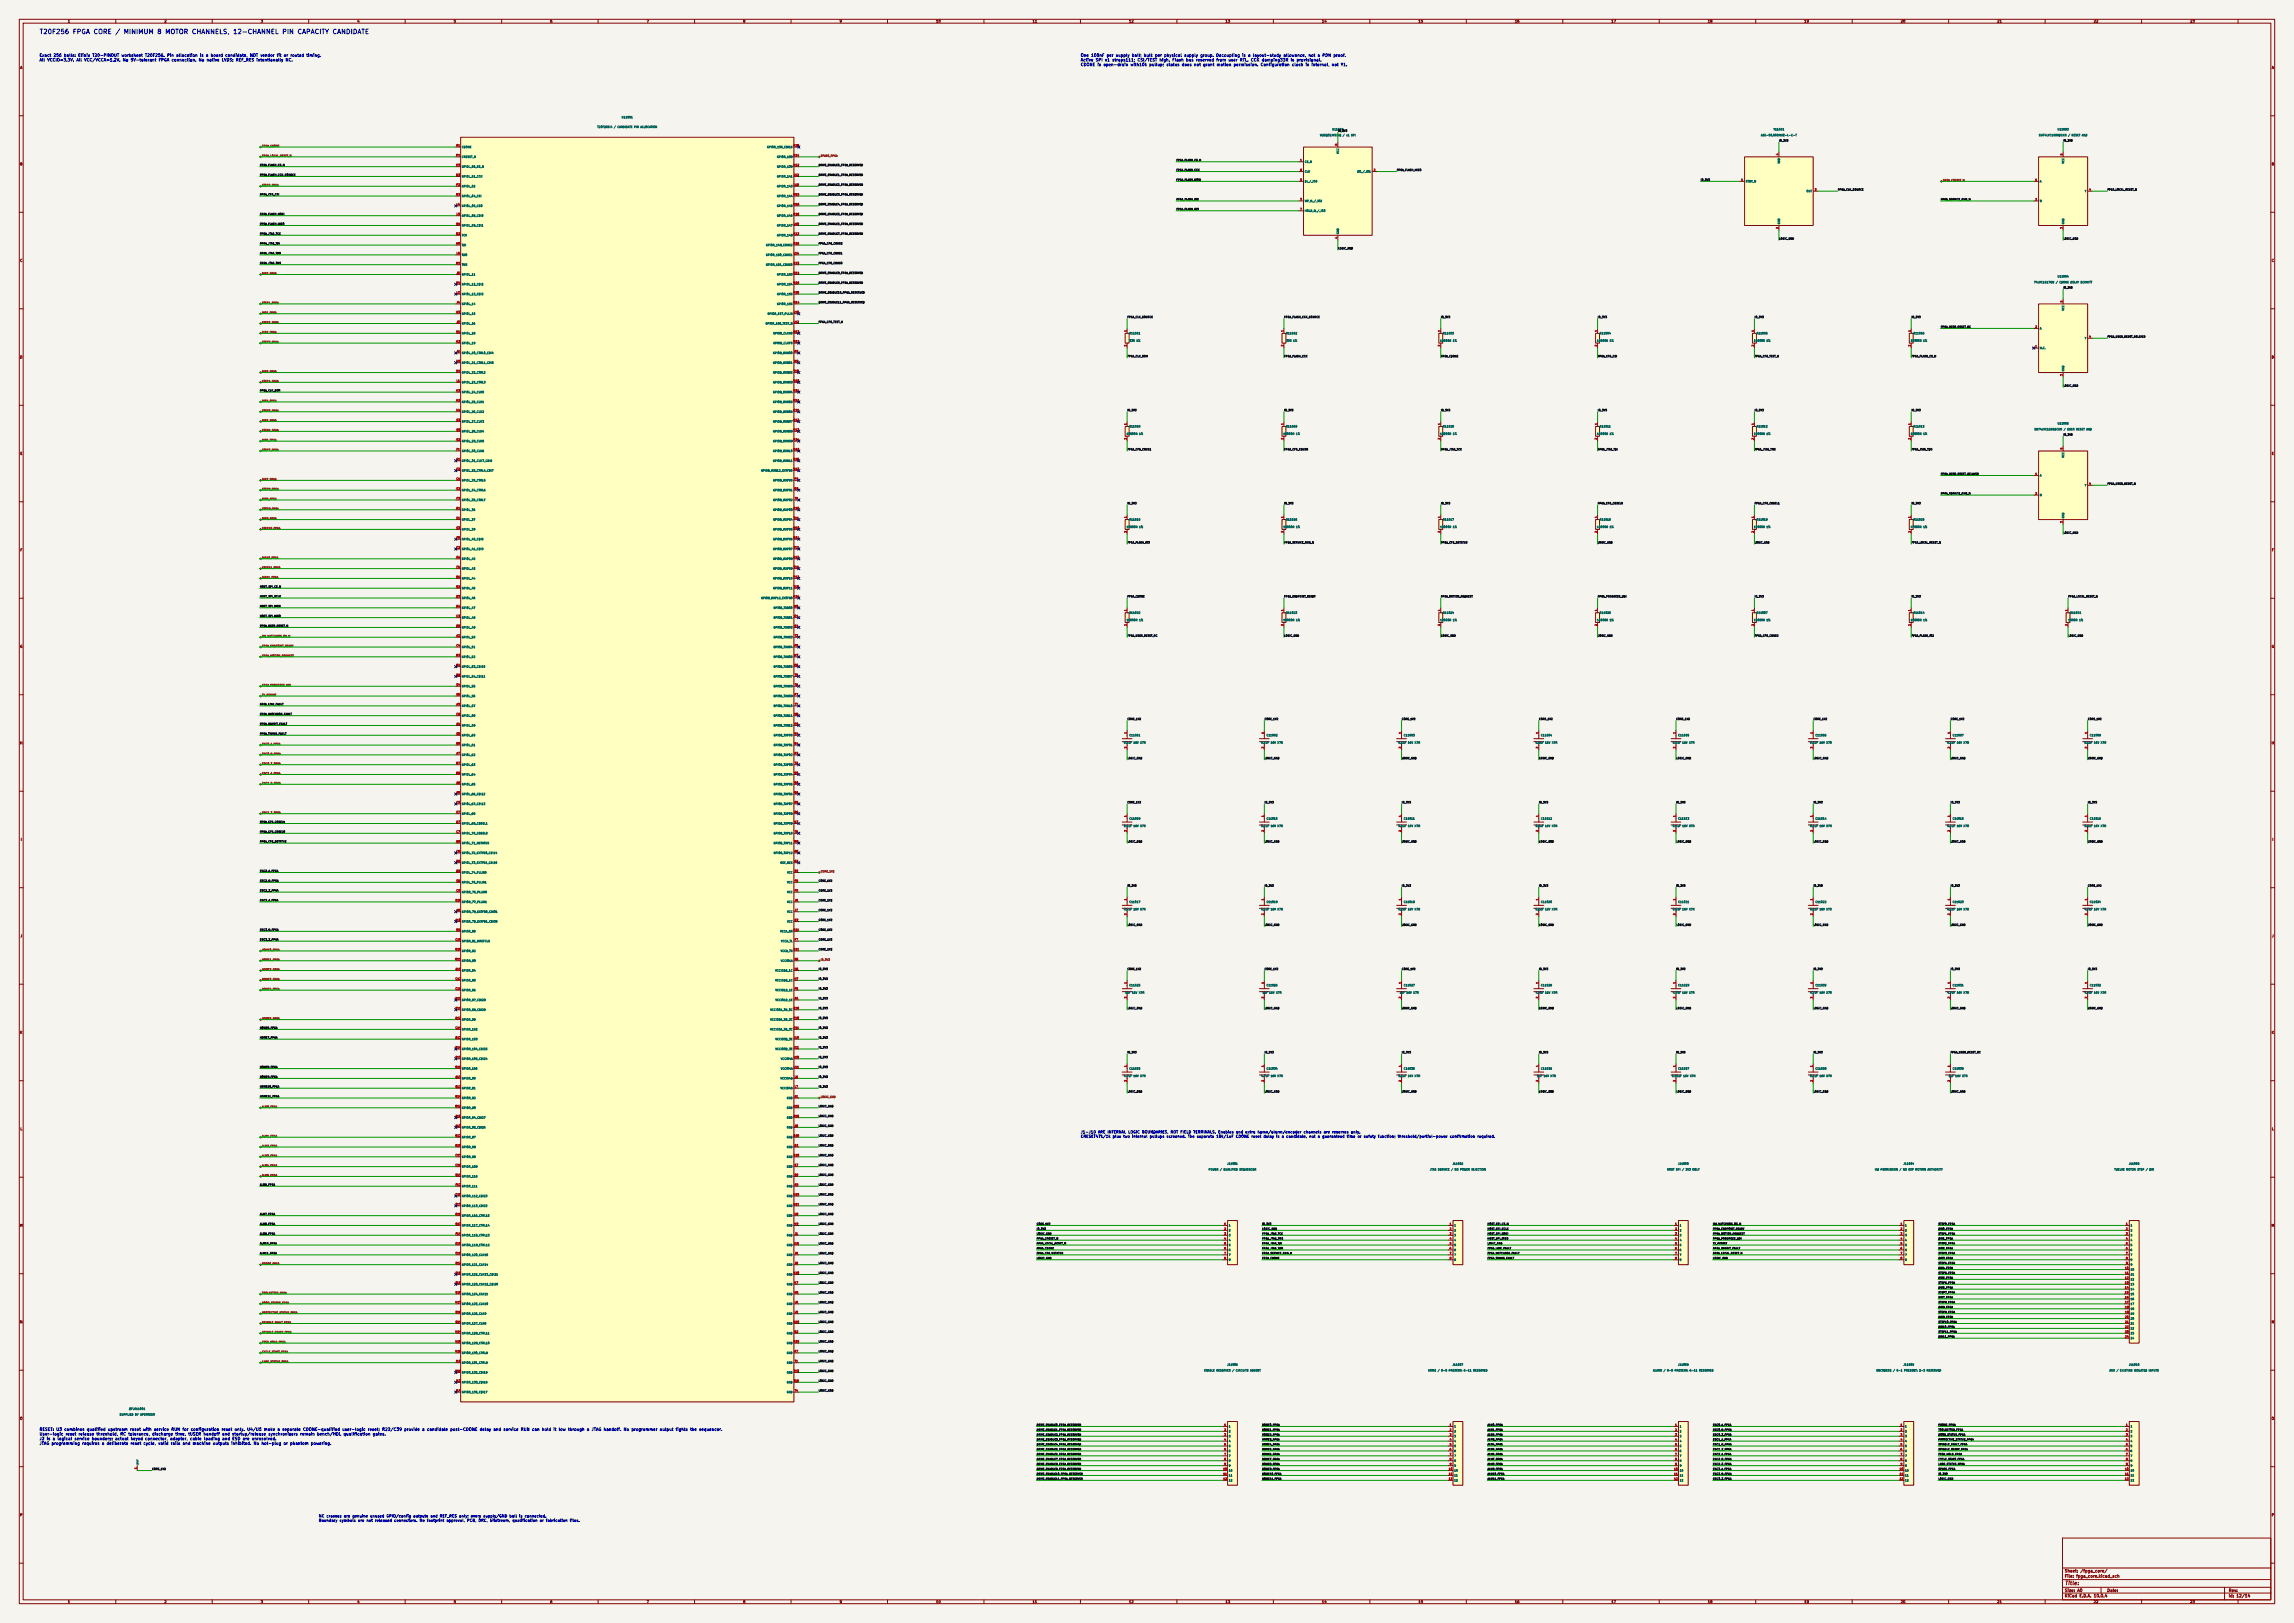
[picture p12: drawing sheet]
<svg xmlns="http://www.w3.org/2000/svg" width="1189mm" height="841mm" viewBox="0 0 1189 841" stroke-linecap="round" stroke-linejoin="round" font-family="sans-serif">
<defs><g id="words">
<text font-size="2.4" fill="#0000c2" x="20" y="18">T20F256 FPGA CORE / MINIMUM 8 MOTOR CHANNELS, 12-CHANNEL PIN CAPACITY CANDIDATE</text>
<text font-size="2" fill="#840000" x="1070" y="822">Title:</text>
<g font-size="1.5" fill="#0000c2">
<text x="20" y="30">Exact 256 balls: Efinix T20-PINOUT worksheet T20F256. Pin allocation is a board candidate, NOT vendor fit or routed timing.</text>
<text x="560" y="30">One 100nF per supply ball; bulk per physical supply group. Decoupling is a layout-study allowance, not a PDN proof.</text>
<text x="20" y="32">All VCCIO=3.3V. All VCC/VCCA=1.2V. No 5V-tolerant FPGA connection. No native LVDS: REF_RES intentionally NC.</text>
<text x="560" y="32">Active SPI x1 straps111; CSI/TEST high. Flash bus reserved from user RTL. CCK damping33R is provisional.</text>
<text x="560" y="35">CDONE is open-drain with10k pullup; status does not grant motion permission. Configuration clock is internal, not Y1.</text>
<text x="20" y="742">RESET: U3 combines qualified upstream reset with service RUN for configuration reset only. U4/U5 make a separate CDONE-qualified user-logic reset; R22/C39 provide a candidate post-CDONE delay and service RUN can hold it low through a JTAG handoff. No programmer output fights the sequencer.</text>
<text x="20" y="744">User-logic reset release threshold, RC tolerance, discharge time, tUSER handoff and startup/release synchronizers remain bench/HDL qualification gates.</text>
<text x="20" y="747">J2 is a logical service boundary: actual keyed connector, adapter, cable loading and ESD are unresolved.</text>
<text x="20" y="749">JTAG programming requires a deliberate reset cycle, valid rails and machine outputs inhibited. No hot-plug or phantom powering.</text>
</g>
<g font-size="1.5" fill="#840000">
<text x="1070" y="815">Sheet: /fpga_core/</text>
<text x="1070" y="818">File: fpga_core.kicad_sch</text>
<text x="1070" y="825">Size: A0</text>
<text x="1092" y="825">Date:</text>
<text x="1155" y="825">Rev:</text>
<text x="1070" y="828">KiCad E.D.A. 10.0.4</text>
<text x="1155" y="828">Id: 12/14</text>
</g>
<g font-size="1.4" fill="#0000c2">
<text x="560" y="588">J1-J10 ARE INTERNAL LOGIC BOUNDARIES, NOT FIELD TERMINALS. Enables and extra home/alarm/encoder channels are reserves only.</text>
<text x="560" y="590">CRESET47k/1k plus two internal pullups screened. The separate 10k/1uF CDONE reset delay is a candidate, not a guaranteed time or safety function; threshold/partial-power confirmation required.</text>
<text x="165" y="787">NC crosses are genuine unused GPIO/config outputs and REF_RES only; every supply/GND ball is connected.</text>
<text x="165" y="789">Boundary symbols are not released connectors. No footprint approval, PCB, DRC, bitstream, qualification or fabrication files.</text>
</g>
<g font-size="1.3" fill="#840000">
<text x="35" y="12">1</text>
<text x="85" y="12">2</text>
<text x="135" y="12">3</text>
<text x="185" y="12">4</text>
<text x="235" y="12">5</text>
<text x="285" y="12">6</text>
<text x="335" y="12">7</text>
<text x="385" y="12">8</text>
<text x="435" y="12">9</text>
<text x="485" y="12">10</text>
<text x="535" y="12">11</text>
<text x="585" y="12">12</text>
<text x="635" y="12">13</text>
<text x="685" y="12">14</text>
<text x="735" y="12">15</text>
<text x="785" y="12">16</text>
<text x="835" y="12">17</text>
<text x="885" y="12">18</text>
<text x="935" y="12">19</text>
<text x="985" y="12">20</text>
<text x="1035" y="12">21</text>
<text x="1085" y="12">22</text>
<text x="1135" y="12">23</text>
<text x="10" y="36">A</text>
<text x="1177" y="36">A</text>
<text x="10" y="86">B</text>
<text x="1177" y="86">B</text>
<text x="10" y="136">C</text>
<text x="1177" y="136">C</text>
<text x="10" y="186">D</text>
<text x="1177" y="186">D</text>
<text x="10" y="236">E</text>
<text x="1177" y="236">E</text>
<text x="10" y="286">F</text>
<text x="1177" y="286">F</text>
<text x="10" y="336">G</text>
<text x="1177" y="336">G</text>
<text x="10" y="386">H</text>
<text x="1177" y="386">H</text>
<text x="11" y="436">I</text>
<text x="1178" y="436">I</text>
<text x="10" y="486">J</text>
<text x="1177" y="486">J</text>
<text x="10" y="536">K</text>
<text x="1177" y="536">K</text>
<text x="10" y="586">L</text>
<text x="1177" y="586">L</text>
<text x="10" y="636">M</text>
<text x="1177" y="636">M</text>
<text x="10" y="686">N</text>
<text x="1177" y="686">N</text>
<text x="10" y="736">O</text>
<text x="1177" y="736">O</text>
<text x="10" y="786">P</text>
<text x="1177" y="786">P</text>
<text x="35" y="831">1</text>
<text x="85" y="831">2</text>
<text x="135" y="831">3</text>
<text x="185" y="831">4</text>
<text x="235" y="831">5</text>
<text x="285" y="831">6</text>
<text x="335" y="831">7</text>
<text x="385" y="831">8</text>
<text x="435" y="831">9</text>
<text x="485" y="831">10</text>
<text x="535" y="831">11</text>
<text x="585" y="831">12</text>
<text x="635" y="831">13</text>
<text x="685" y="831">14</text>
<text x="735" y="831">15</text>
<text x="785" y="831">16</text>
<text x="835" y="831">17</text>
<text x="885" y="831">18</text>
<text x="935" y="831">19</text>
<text x="985" y="831">20</text>
<text x="1035" y="831">21</text>
<text x="1085" y="831">22</text>
<text x="1135" y="831">23</text>
</g>
<g font-size="1" fill="#006464">
<text x="322" y="62">U11001</text>
<text x="309" y="67">T20F256I4 / CANDIDATE PIN ALLOCATION</text>
<text x="684" y="71">W25Q32JVSSIQ / x1 SPI</text>
<text x="690" y="68">U11002</text>
<text x="913" y="71">ASE-50.000MHZ-L-C-T</text>
<text x="919" y="68">Y11001</text>
<text x="1057" y="71">SN74LVC1G08DCKR / RESET AND</text>
<text x="1066" y="68">U11003</text>
<text x="239" y="77">CDONE</text>
<text x="397" y="77">GPIOR_136_CDI16</text>
<text x="239" y="82">CRESET_N</text>
<text x="403" y="82">GPIOR_138</text>
<text x="694" y="80" transform="rotate(-90 694 80)">VCC</text>
<text x="239" y="87">GPIOL_00_SS_N</text>
<text x="403" y="87">GPIOR_139</text>
<text x="676" y="85">CS_N</text>
<text x="676" y="90">CLK</text>
<text x="703" y="90">DO_/_IO1</text>
<text x="923" y="85" transform="rotate(-90 923 85)">VDD</text>
<text x="1070" y="85" transform="rotate(-90 1070 85)">VCC</text>
<text x="239" y="92">GPIOL_01_CCK</text>
<text x="403" y="92">GPIOR_141</text>
<text x="676" y="95">DI_/_IO0</text>
<text x="905" y="95">STBY_N</text>
<text x="1057" y="95">A</text>
<text x="239" y="97">GPIOL_02</text>
<text x="403" y="97">GPIOR_143</text>
<text x="936" y="100">OUT</text>
<text x="1080" y="100">Y</text>
<text x="239" y="107">GPIOL_05_CSO</text>
<text x="239" y="102">GPIOL_04_CSI</text>
<text x="403" y="102">GPIOR_144</text>
<text x="403" y="107">GPIOR_145</text>
<text x="676" y="105">WP_N_/_IO2</text>
<text x="1057" y="105">B</text>
<text x="239" y="113">GPIOL_08_CDI0</text>
<text x="403" y="113">GPIOR_146</text>
<text x="676" y="110">HOLD_N_/_IO3</text>
<text x="239" y="118">GPIOL_09_CDI1</text>
<text x="403" y="118">GPIOR_147</text>
<text x="923" y="116" transform="rotate(-90 923 116)">GND</text>
<text x="1070" y="116" transform="rotate(-90 1070 116)">GND</text>
<text x="239" y="123">TCK</text>
<text x="403" y="123">GPIOR_148</text>
<text x="694" y="121" transform="rotate(-90 694 121)">GND</text>
<text x="239" y="128">TDI</text>
<text x="397" y="128">GPIOR_149_CBUS2</text>
<text x="239" y="133">TDO</text>
<text x="239" y="138">TMS</text>
<text x="397" y="138">GPIOR_151_CBUS0</text>
<text x="397" y="133">GPIOR_150_CBUS1</text>
<text x="239" y="143">GPIOL_11</text>
<text x="403" y="143">GPIOR_153</text>
<text x="239" y="148">GPIOL_12_CDI2</text>
<text x="403" y="148">GPIOR_154</text>
<text x="1054" y="147">74LVC1G17GW / CDONE DELAY SCHMITT</text>
<text x="1066" y="144">U11004</text>
<text x="239" y="153">GPIOL_13_CDI3</text>
<text x="403" y="153">GPIOR_155</text>
<text x="239" y="158">GPIOL_14</text>
<text x="403" y="158">GPIOR_156</text>
<text x="1070" y="161" transform="rotate(-90 1070 161)">VCC</text>
<text x="239" y="163">GPIOL_15</text>
<text x="398" y="163">GPIOR_157_PLLIN</text>
<text x="239" y="168">GPIOL_16</text>
<text x="239" y="173">GPIOL_18</text>
<text x="397" y="168">GPIOR_158_TEST_N</text>
<text x="401" y="173">GPIOB_CLKN0</text>
<text x="585" y="173">R11001</text>
<text x="666" y="173">R11002</text>
<text x="748" y="173">R11003</text>
<text x="829" y="173">R11004</text>
<text x="910" y="173">R11005</text>
<text x="992" y="173">R11006</text>
<text x="1057" y="171">A</text>
<text x="239" y="179">GPIOL_19</text>
<text x="401" y="179">GPIOB_CLKP0</text>
<text x="585" y="177">33R 1%</text>
<text x="666" y="177">33R 1%</text>
<text x="746" y="177">10000R 1%</text>
<text x="828" y="177">10000R 1%</text>
<text x="909" y="177">10000R 1%</text>
<text x="990" y="177">10000R 1%</text>
<text x="1080" y="176">Y</text>
<text x="239" y="184">GPIOL_20_CTRL0_CDI4</text>
<text x="401" y="184">GPIOB_RXN00</text>
<text x="1057" y="181">N.C.</text>
<text x="239" y="189">GPIOL_21_CTRL1_CDI5</text>
<text x="401" y="189">GPIOB_RXN01</text>
<text x="239" y="194">GPIOL_22_CTRL2</text>
<text x="401" y="194">GPIOB_RXN02</text>
<text x="1070" y="193" transform="rotate(-90 1070 193)">GND</text>
<text x="239" y="204">GPIOL_24_CLK0</text>
<text x="239" y="199">GPIOL_23_CTRL3</text>
<text x="401" y="199">GPIOB_RXN03</text>
<text x="401" y="204">GPIOB_RXN04</text>
<text x="239" y="209">GPIOL_25_CLK1</text>
<text x="401" y="209">GPIOB_RXN05</text>
<text x="239" y="214">GPIOL_26_CLK2</text>
<text x="401" y="214">GPIOB_RXN06</text>
<text x="239" y="219">GPIOL_27_CLK3</text>
<text x="401" y="219">GPIOB_RXN07</text>
<text x="585" y="222">R11008</text>
<text x="666" y="222">R11009</text>
<text x="748" y="222">R11010</text>
<text x="829" y="222">R11011</text>
<text x="910" y="222">R11012</text>
<text x="992" y="222">R11013</text>
<text x="1066" y="220">U11005</text>
<text x="239" y="224">GPIOL_28_CLK4</text>
<text x="401" y="224">GPIOB_RXN08</text>
<text x="584" y="226">10000R 1%</text>
<text x="665" y="226">10000R 1%</text>
<text x="746" y="226">10000R 1%</text>
<text x="828" y="226">10000R 1%</text>
<text x="909" y="226">10000R 1%</text>
<text x="990" y="226">10000R 1%</text>
<text x="1054" y="223">SN74LVC1G08DCKR / USER RESET AND</text>
<text x="239" y="229">GPIOL_29_CLK5</text>
<text x="401" y="229">GPIOB_RXN09</text>
<text x="239" y="234">GPIOL_30_CLK6</text>
<text x="239" y="240">GPIOL_31_CLK7_CDI6</text>
<text x="401" y="234">GPIOB_RXN10</text>
<text x="401" y="240">GPIOB_RXN11</text>
<text x="1070" y="237" transform="rotate(-90 1070 237)">VCC</text>
<text x="239" y="245">GPIOL_32_CTRL4_CDI7</text>
<text x="394" y="245">GPIOB_RXN12_EXTFB0</text>
<text x="239" y="250">GPIOL_33_CTRL5</text>
<text x="401" y="250">GPIOB_RXP00</text>
<text x="1057" y="247">A</text>
<text x="239" y="255">GPIOL_34_CTRL6</text>
<text x="401" y="255">GPIOB_RXP01</text>
<text x="1057" y="257">B</text>
<text x="1080" y="252">Y</text>
<text x="239" y="260">GPIOL_35_CTRL7</text>
<text x="401" y="260">GPIOB_RXP02</text>
<text x="239" y="265">GPIOL_36</text>
<text x="401" y="265">GPIOB_RXP03</text>
<text x="1070" y="269" transform="rotate(-90 1070 269)">GND</text>
<text x="239" y="270">GPIOL_37</text>
<text x="239" y="275">GPIOL_39</text>
<text x="401" y="275">GPIOB_RXP05</text>
<text x="401" y="270">GPIOB_RXP04</text>
<text x="584" y="274">10000R 1%</text>
<text x="585" y="270">R11015</text>
<text x="665" y="274">10000R 1%</text>
<text x="666" y="270">R11016</text>
<text x="746" y="274">10000R 1%</text>
<text x="748" y="270">R11017</text>
<text x="828" y="274">10000R 1%</text>
<text x="829" y="270">R11018</text>
<text x="909" y="274">10000R 1%</text>
<text x="910" y="270">R11019</text>
<text x="990" y="274">47000R 1%</text>
<text x="992" y="270">R11020</text>
<text x="239" y="280">GPIOL_40_CDI8</text>
<text x="401" y="280">GPIOB_RXP06</text>
<text x="239" y="285">GPIOL_41_CDI9</text>
<text x="401" y="285">GPIOB_RXP07</text>
<text x="239" y="290">GPIOL_42</text>
<text x="401" y="290">GPIOB_RXP08</text>
<text x="239" y="295">GPIOL_43</text>
<text x="401" y="295">GPIOB_RXP09</text>
<text x="239" y="300">GPIOL_44</text>
<text x="239" y="306">GPIOL_45</text>
<text x="401" y="300">GPIOB_RXP10</text>
<text x="401" y="306">GPIOB_RXP11</text>
<text x="239" y="311">GPIOL_46</text>
<text x="394" y="311">GPIOB_RXP12_EXTFB0</text>
<text x="239" y="316">GPIOL_47</text>
<text x="401" y="316">GPIOB_TXN00</text>
<text x="239" y="321">GPIOL_48</text>
<text x="401" y="321">GPIOB_TXN01</text>
<text x="584" y="322">10000R 1%</text>
<text x="585" y="318">R11022</text>
<text x="665" y="322">10000R 1%</text>
<text x="666" y="318">R11023</text>
<text x="746" y="322">10000R 1%</text>
<text x="748" y="318">R11024</text>
<text x="828" y="322">10000R 1%</text>
<text x="829" y="318">R11025</text>
<text x="909" y="322">10000R 1%</text>
<text x="910" y="318">R11007</text>
<text x="990" y="322">10000R 1%</text>
<text x="992" y="318">R11014</text>
<text x="1072" y="322">1000R 1%</text>
<text x="1073" y="318">R11021</text>
<text x="239" y="326">GPIOL_49</text>
<text x="401" y="326">GPIOB_TXN02</text>
<text x="239" y="331">GPIOL_50</text>
<text x="401" y="331">GPIOB_TXN03</text>
<text x="239" y="341">GPIOL_52</text>
<text x="239" y="336">GPIOL_51</text>
<text x="401" y="341">GPIOB_TXN05</text>
<text x="401" y="336">GPIOB_TXN04</text>
<text x="239" y="346">GPIOL_53_CDI10</text>
<text x="401" y="346">GPIOB_TXN06</text>
<text x="239" y="351">GPIOL_54_CDI11</text>
<text x="401" y="351">GPIOB_TXN07</text>
<text x="239" y="356">GPIOL_55</text>
<text x="401" y="356">GPIOB_TXN08</text>
<text x="239" y="361">GPIOL_56</text>
<text x="401" y="361">GPIOB_TXN09</text>
<text x="239" y="367">GPIOL_57</text>
<text x="239" y="372">GPIOL_58</text>
<text x="401" y="372">GPIOB_TXN11</text>
<text x="401" y="367">GPIOB_TXN10</text>
<text x="239" y="377">GPIOL_59</text>
<text x="401" y="377">GPIOB_TXN12</text>
<text x="239" y="382">GPIOL_60</text>
<text x="401" y="382">GPIOB_TXP00</text>
<text x="585" y="382">C11001</text>
<text x="656" y="382">C11002</text>
<text x="727" y="382">C11003</text>
<text x="799" y="382">C11004</text>
<text x="870" y="382">C11005</text>
<text x="941" y="382">C11006</text>
<text x="1012" y="382">C11007</text>
<text x="1083" y="382">C11008</text>
<text x="239" y="387">GPIOL_61</text>
<text x="401" y="387">GPIOB_TXP01</text>
<text x="582" y="386">0.1uF 16V X7R</text>
<text x="654" y="386">0.1uF 16V X7R</text>
<text x="725" y="386">0.1uF 16V X7R</text>
<text x="796" y="386">0.1uF 16V X7R</text>
<text x="867" y="386">0.1uF 16V X7R</text>
<text x="938" y="386">0.1uF 16V X7R</text>
<text x="1009" y="386">0.1uF 16V X7R</text>
<text x="1080" y="386">0.1uF 16V X7R</text>
<text x="239" y="392">GPIOL_62</text>
<text x="401" y="392">GPIOB_TXP02</text>
<text x="239" y="397">GPIOL_63</text>
<text x="401" y="397">GPIOB_TXP03</text>
<text x="239" y="407">GPIOL_65</text>
<text x="239" y="402">GPIOL_64</text>
<text x="401" y="407">GPIOB_TXP05</text>
<text x="401" y="402">GPIOB_TXP04</text>
<text x="239" y="412">GPIOL_66_CDI12</text>
<text x="401" y="412">GPIOB_TXP06</text>
<text x="239" y="417">GPIOL_67_CDI13</text>
<text x="401" y="417">GPIOB_TXP07</text>
<text x="239" y="422">GPIOL_68</text>
<text x="401" y="422">GPIOB_TXP08</text>
<text x="585" y="425">C11009</text>
<text x="656" y="425">C11010</text>
<text x="727" y="425">C11011</text>
<text x="799" y="425">C11012</text>
<text x="870" y="425">C11013</text>
<text x="941" y="425">C11014</text>
<text x="1012" y="425">C11015</text>
<text x="1083" y="425">C11016</text>
<text x="239" y="427">GPIOL_69_CBSEL1</text>
<text x="401" y="427">GPIOB_TXP09</text>
<text x="582" y="429">0.1uF 16V X7R</text>
<text x="654" y="429">0.1uF 16V X7R</text>
<text x="725" y="429">0.1uF 16V X7R</text>
<text x="796" y="429">0.1uF 16V X7R</text>
<text x="867" y="429">0.1uF 16V X7R</text>
<text x="938" y="429">0.1uF 16V X7R</text>
<text x="1009" y="429">0.1uF 16V X7R</text>
<text x="1080" y="429">0.1uF 16V X7R</text>
<text x="239" y="438">GPIOL_71_NSTATUS</text>
<text x="239" y="433">GPIOL_70_CBSEL0</text>
<text x="401" y="438">GPIOB_TXP11</text>
<text x="401" y="433">GPIOB_TXP10</text>
<text x="239" y="443">GPIOL_72_EXTFB0_CDI14</text>
<text x="401" y="443">GPIOB_TXP12</text>
<text x="239" y="448">GPIOL_73_EXTFB1_CDI15</text>
<text x="404" y="448">REF_RES</text>
<text x="239" y="453">GPIOL_74_PLLIN0</text>
<text x="408" y="453">VCC</text>
<text x="239" y="458">GPIOL_75_PLLIN1</text>
<text x="408" y="458">VCC</text>
<text x="239" y="463">GPIOR_76_PLLIN0</text>
<text x="408" y="463">VCC</text>
<text x="239" y="473">GPIOR_78_EXTFB0_CDI31</text>
<text x="239" y="468">GPIOR_77_PLLIN1</text>
<text x="408" y="468">VCC</text>
<text x="408" y="473">VCC</text>
<text x="582" y="472">0.1uF 16V X7R</text>
<text x="585" y="468">C11017</text>
<text x="654" y="472">0.1uF 16V X7R</text>
<text x="656" y="468">C11018</text>
<text x="725" y="472">0.1uF 16V X7R</text>
<text x="727" y="468">C11019</text>
<text x="796" y="472">0.1uF 16V X7R</text>
<text x="799" y="468">C11020</text>
<text x="867" y="472">0.1uF 16V X7R</text>
<text x="870" y="468">C11021</text>
<text x="938" y="472">0.1uF 16V X7R</text>
<text x="941" y="468">C11022</text>
<text x="1009" y="472">0.1uF 16V X7R</text>
<text x="1012" y="468">C11023</text>
<text x="1080" y="472">4.7uF 16V X7R</text>
<text x="1083" y="468">C11024</text>
<text x="239" y="478">GPIOR_79_EXTFB1_CDI30</text>
<text x="408" y="478">VCC</text>
<text x="239" y="483">GPIOR_80</text>
<text x="404" y="483">VCCA_BR</text>
<text x="239" y="488">GPIOR_81_MREFCLK</text>
<text x="405" y="488">VCCA_TL</text>
<text x="239" y="494">GPIOR_82</text>
<text x="404" y="494">VCCA_TR</text>
<text x="239" y="504">GPIOR_84</text>
<text x="239" y="499">GPIOR_83</text>
<text x="402" y="504">VCCIO1B_1C</text>
<text x="405" y="499">VCCIO1A</text>
<text x="239" y="509">GPIOR_85</text>
<text x="402" y="509">VCCIO1B_1C</text>
<text x="239" y="514">GPIOR_86</text>
<text x="402" y="514">VCCIO1D_1E</text>
<text x="583" y="515">1uF 16V X7R</text>
<text x="585" y="511">C11025</text>
<text x="654" y="515">1uF 16V X7R</text>
<text x="656" y="511">C11026</text>
<text x="725" y="515">1uF 16V X7R</text>
<text x="727" y="511">C11027</text>
<text x="796" y="515">4.7uF 16V X7R</text>
<text x="799" y="511">C11028</text>
<text x="867" y="515">4.7uF 16V X7R</text>
<text x="870" y="511">C11029</text>
<text x="938" y="515">4.7uF 16V X7R</text>
<text x="941" y="511">C11030</text>
<text x="1009" y="515">4.7uF 16V X7R</text>
<text x="1012" y="511">C11031</text>
<text x="1080" y="515">4.7uF 16V X7R</text>
<text x="1083" y="511">C11032</text>
<text x="239" y="519">GPIOR_87_CDI29</text>
<text x="402" y="519">VCCIO1D_1E</text>
<text x="239" y="524">GPIOR_88_CDI28</text>
<text x="399" y="524">VCCIO3A_3B_3C</text>
<text x="239" y="529">GPIOR_89</text>
<text x="399" y="529">VCCIO3A_3B_3C</text>
<text x="239" y="534">GPIOR_102</text>
<text x="239" y="539">GPIOR_103</text>
<text x="399" y="534">VCCIO3A_3B_3C</text>
<text x="402" y="539">VCCIO3D_3E</text>
<text x="239" y="544">GPIOR_104_CDI25</text>
<text x="402" y="544">VCCIO3D_3E</text>
<text x="239" y="549">GPIOR_105_CDI24</text>
<text x="405" y="549">VCCIO4A</text>
<text x="239" y="554">GPIOR_106</text>
<text x="405" y="554">VCCIO4A</text>
<text x="585" y="554">C11033</text>
<text x="656" y="554">C11034</text>
<text x="727" y="554">C11035</text>
<text x="799" y="554">C11036</text>
<text x="870" y="554">C11037</text>
<text x="941" y="554">C11038</text>
<text x="1012" y="554">C11039</text>
<text x="239" y="560">GPIOR_90</text>
<text x="404" y="560">VCCIO4B</text>
<text x="582" y="558">4.7uF 16V X7R</text>
<text x="654" y="558">4.7uF 16V X7R</text>
<text x="725" y="558">0.1uF 16V X7R</text>
<text x="796" y="558">1uF 16V X7R</text>
<text x="866" y="558">0.01uF 16V X7R</text>
<text x="938" y="558">0.1uF 16V X7R</text>
<text x="1010" y="558">1uF 16V X7R</text>
<text x="239" y="570">GPIOR_92</text>
<text x="239" y="565">GPIOR_91</text>
<text x="404" y="565">VCCIO4B</text>
<text x="408" y="570">GND</text>
<text x="239" y="575">GPIOR_93</text>
<text x="408" y="575">GND</text>
<text x="239" y="580">GPIOR_94_CDI27</text>
<text x="408" y="580">GND</text>
<text x="239" y="585">GPIOR_95_CDI26</text>
<text x="408" y="585">GND</text>
<text x="239" y="590">GPIOR_97</text>
<text x="408" y="590">GND</text>
<text x="239" y="595">GPIOR_98</text>
<text x="408" y="595">GND</text>
<text x="239" y="600">GPIOR_99</text>
<text x="239" y="605">GPIOR_108</text>
<text x="408" y="605">GND</text>
<text x="408" y="600">GND</text>
<text x="636" y="604">J11001</text>
<text x="753" y="604">J11002</text>
<text x="870" y="604">J11003</text>
<text x="986" y="604">J11004</text>
<text x="1103" y="604">J11005</text>
<text x="239" y="610">GPIOR_110</text>
<text x="408" y="610">GND</text>
<text x="626" y="607">POWER / QUALIFIED SEQUENCER</text>
<text x="741" y="607">JTAG SERVICE / NO POWER INJECTION</text>
<text x="864" y="607">HOST SPI / 3V3 ONLY</text>
<text x="972" y="607">HW PERMISSION / NO ESP MOTION AUTHORITY</text>
<text x="1096" y="607">TWELVE MOTOR STEP / DIR</text>
<text x="239" y="615">GPIOR_111</text>
<text x="408" y="615">GND</text>
<text x="239" y="621">GPIOR_112_CDI23</text>
<text x="408" y="621">GND</text>
<text x="239" y="626">GPIOR_113_CDI22</text>
<text x="408" y="626">GND</text>
<text x="239" y="631">GPIOR_116_CTRL15</text>
<text x="239" y="636">GPIOR_117_CTRL14</text>
<text x="408" y="631">GND</text>
<text x="408" y="636">GND</text>
<text x="637" y="636">1</text>
<text x="754" y="636">1</text>
<text x="870" y="636">1</text>
<text x="987" y="636">1</text>
<text x="1104" y="636">1</text>
<text x="239" y="641">GPIOR_118_CTRL13</text>
<text x="408" y="641">GND</text>
<text x="637" y="638">2</text>
<text x="637" y="641">3</text>
<text x="754" y="638">2</text>
<text x="754" y="641">3</text>
<text x="870" y="638">2</text>
<text x="870" y="641">3</text>
<text x="987" y="638">2</text>
<text x="987" y="641">3</text>
<text x="1104" y="638">2</text>
<text x="1104" y="641">3</text>
<text x="239" y="646">GPIOR_119_CTRL12</text>
<text x="408" y="646">GND</text>
<text x="637" y="643">4</text>
<text x="637" y="646">5</text>
<text x="754" y="643">4</text>
<text x="754" y="646">5</text>
<text x="870" y="643">4</text>
<text x="870" y="646">5</text>
<text x="987" y="643">4</text>
<text x="987" y="646">5</text>
<text x="1104" y="643">4</text>
<text x="1104" y="646">5</text>
<text x="239" y="651">GPIOR_120_CLK15</text>
<text x="408" y="651">GND</text>
<text x="637" y="648">6</text>
<text x="637" y="651">7</text>
<text x="637" y="654">8</text>
<text x="754" y="648">6</text>
<text x="754" y="651">7</text>
<text x="754" y="654">8</text>
<text x="870" y="648">6</text>
<text x="870" y="651">7</text>
<text x="870" y="654">8</text>
<text x="987" y="648">6</text>
<text x="987" y="651">7</text>
<text x="987" y="654">8</text>
<text x="1104" y="648">6</text>
<text x="1104" y="651">7</text>
<text x="1104" y="654">8</text>
<text x="239" y="656">GPIOR_121_CLK14</text>
<text x="408" y="656">GND</text>
<text x="1104" y="656">9</text>
<text x="1104" y="659">10</text>
<text x="239" y="661">GPIOR_122_CLK13_CDI21</text>
<text x="408" y="661">GND</text>
<text x="1104" y="661">11</text>
<text x="1104" y="664">12</text>
<text x="239" y="666">GPIOR_123_CLK12_CDI20</text>
<text x="239" y="671">GPIOR_124_CLK11</text>
<text x="408" y="666">GND</text>
<text x="408" y="671">GND</text>
<text x="1104" y="666">13</text>
<text x="1104" y="669">14</text>
<text x="1104" y="671">15</text>
<text x="239" y="676">GPIOR_125_CLK10</text>
<text x="408" y="676">GND</text>
<text x="1104" y="674">16</text>
<text x="1104" y="676">17</text>
<text x="239" y="681">GPIOR_126_CLK9</text>
<text x="408" y="681">GND</text>
<text x="1104" y="679">18</text>
<text x="1104" y="681">19</text>
<text x="239" y="687">GPIOR_127_CLK8</text>
<text x="408" y="687">GND</text>
<text x="1104" y="684">20</text>
<text x="1104" y="687">21</text>
<text x="1104" y="689">22</text>
<text x="239" y="692">GPIOR_128_CTRL11</text>
<text x="408" y="692">GND</text>
<text x="1104" y="692">23</text>
<text x="1104" y="694">24</text>
<text x="239" y="697">GPIOR_129_CTRL10</text>
<text x="239" y="702">GPIOR_130_CTRL9</text>
<text x="408" y="702">GND</text>
<text x="408" y="697">GND</text>
<text x="239" y="707">GPIOR_131_CTRL8</text>
<text x="408" y="707">GND</text>
<text x="636" y="708">J11006</text>
<text x="753" y="708">J11007</text>
<text x="870" y="708">J11008</text>
<text x="986" y="708">J11009</text>
<text x="1103" y="708">J11010</text>
<text x="239" y="712">GPIOR_132_CDI19</text>
<text x="408" y="712">GND</text>
<text x="624" y="711">ENABLE RESERVES / CIRCUITS ABSENT</text>
<text x="740" y="711">HOME / 0-5 PRESENT; 6-11 RESERVED</text>
<text x="857" y="711">ALARM / 0-5 PRESENT; 6-11 RESERVED</text>
<text x="972" y="711">ENCODERS / 0-1 PRESENT; 2-3 RESERVED</text>
<text x="1093" y="711">AUX / EXISTING ISOLATED INPUTS</text>
<text x="239" y="717">GPIOR_133_CDI18</text>
<text x="408" y="717">GND</text>
<text x="239" y="722">GPIOR_135_CDI17</text>
<text x="408" y="722">GND</text>
<text x="67" y="731">#FLG11001</text>
<text x="62" y="734">SUPPLIED BY UPSTREAM</text>
<text x="637" y="740">1</text>
<text x="637" y="742">2</text>
<text x="754" y="740">1</text>
<text x="754" y="742">2</text>
<text x="870" y="740">1</text>
<text x="870" y="742">2</text>
<text x="987" y="740">1</text>
<text x="987" y="742">2</text>
<text x="1104" y="740">1</text>
<text x="1104" y="742">2</text>
<text x="637" y="745">3</text>
<text x="637" y="748">4</text>
<text x="754" y="745">3</text>
<text x="754" y="748">4</text>
<text x="870" y="745">3</text>
<text x="870" y="748">4</text>
<text x="987" y="745">3</text>
<text x="987" y="748">4</text>
<text x="1104" y="745">3</text>
<text x="1104" y="748">4</text>
<text x="637" y="750">5</text>
<text x="637" y="753">6</text>
<text x="637" y="755">7</text>
<text x="754" y="750">5</text>
<text x="754" y="753">6</text>
<text x="754" y="755">7</text>
<text x="870" y="750">5</text>
<text x="870" y="753">6</text>
<text x="870" y="755">7</text>
<text x="987" y="750">5</text>
<text x="987" y="753">6</text>
<text x="987" y="755">7</text>
<text x="1104" y="750">5</text>
<text x="1104" y="753">6</text>
<text x="1104" y="755">7</text>
<text x="72" y="759" transform="rotate(-90 72 759)">pwr</text>
<text x="637" y="758">8</text>
<text x="637" y="760">9</text>
<text x="754" y="758">8</text>
<text x="754" y="760">9</text>
<text x="870" y="758">8</text>
<text x="870" y="760">9</text>
<text x="987" y="758">8</text>
<text x="987" y="760">9</text>
<text x="1104" y="758">8</text>
<text x="1104" y="760">9</text>
<text x="637" y="763">10</text>
<text x="637" y="765">11</text>
<text x="637" y="768">12</text>
<text x="754" y="763">10</text>
<text x="754" y="765">11</text>
<text x="754" y="768">12</text>
<text x="870" y="763">10</text>
<text x="870" y="765">11</text>
<text x="870" y="768">12</text>
<text x="987" y="763">10</text>
<text x="987" y="765">11</text>
<text x="987" y="768">12</text>
<text x="1104" y="763">10</text>
<text x="1104" y="765">11</text>
<text x="1104" y="768">12</text>
</g>
<g font-size="1" fill="#0f0f0f">
<text x="693" y="68">IO_3V3</text>
<text x="922" y="74">IO_3V3</text>
<text x="1069" y="74">IO_3V3</text>
<text x="610" y="84">FPGA_FLASH_CS_N</text>
<text x="135" y="86">FPGA_FLASH_CS_N</text>
<text x="424" y="86">DRIVE_ENABLE0_FPGA_RESERVED</text>
<text x="610" y="89">FPGA_FLASH_CCK</text>
<text x="724" y="89">FPGA_FLASH_MISO</text>
<text x="135" y="91">FPGA_FLASH_CCK_SOURCE</text>
<text x="424" y="91">DRIVE_ENABLE1_FPGA_RESERVED</text>
<text x="610" y="94">FPGA_FLASH_MOSI</text>
<text x="881" y="94">IO_3V3</text>
<text x="135" y="102">FPGA_CFG_CSI</text>
<text x="424" y="96">DRIVE_ENABLE2_FPGA_RESERVED</text>
<text x="424" y="102">DRIVE_ENABLE3_FPGA_RESERVED</text>
<text x="952" y="99">FPGA_CLK_SOURCE</text>
<text x="1092" y="99">FPGA_LOCAL_RESET_N</text>
<text x="424" y="107">DRIVE_ENABLE4_FPGA_RESERVED</text>
<text x="610" y="104">FPGA_FLASH_IO2</text>
<text x="1006" y="104">FPGA_SERVICE_RUN_N</text>
<text x="135" y="112">FPGA_FLASH_MOSI</text>
<text x="424" y="112">DRIVE_ENABLE5_FPGA_RESERVED</text>
<text x="610" y="109">FPGA_FLASH_IO3</text>
<text x="135" y="117">FPGA_FLASH_MISO</text>
<text x="424" y="117">DRIVE_ENABLE6_FPGA_RESERVED</text>
<text x="135" y="122">FPGA_JTAG_TCK</text>
<text x="424" y="122">DRIVE_ENABLE7_FPGA_RESERVED</text>
<text x="922" y="124">LOGIC_GND</text>
<text x="1069" y="124">LOGIC_GND</text>
<text x="135" y="127">FPGA_JTAG_TDI</text>
<text x="135" y="132">FPGA_JTAG_TDO</text>
<text x="424" y="127">FPGA_CFG_CBUS2</text>
<text x="424" y="132">FPGA_CFG_CBUS1</text>
<text x="693" y="129">LOGIC_GND</text>
<text x="135" y="137">FPGA_JTAG_TMS</text>
<text x="424" y="137">FPGA_CFG_CBUS0</text>
<text x="424" y="142">DRIVE_ENABLE8_FPGA_RESERVED</text>
<text x="424" y="147">DRIVE_ENABLE9_FPGA_RESERVED</text>
<text x="1069" y="150">IO_3V3</text>
<text x="424" y="152">DRIVE_ENABLE10_FPGA_RESERVED</text>
<text x="424" y="157">DRIVE_ENABLE11_FPGA_RESERVED</text>
<text x="424" y="168">FPGA_CFG_TEST_N</text>
<text x="584" y="165">FPGA_CLK_SOURCE</text>
<text x="665" y="165">FPGA_FLASH_CCK_SOURCE</text>
<text x="747" y="165">IO_3V3</text>
<text x="828" y="165">IO_3V3</text>
<text x="909" y="165">IO_3V3</text>
<text x="991" y="165">IO_3V3</text>
<text x="1006" y="170">FPGA_USER_RESET_RC</text>
<text x="1092" y="175">FPGA_USER_RESET_DELAYED</text>
<text x="584" y="185">FPGA_CLK_50M</text>
<text x="665" y="185">FPGA_FLASH_CCK</text>
<text x="747" y="185">FPGA_CDONE</text>
<text x="828" y="185">FPGA_CFG_CSI</text>
<text x="909" y="185">FPGA_CFG_TEST_N</text>
<text x="991" y="185">FPGA_FLASH_CS_N</text>
<text x="135" y="203">FPGA_CLK_50M</text>
<text x="1069" y="201">LOGIC_GND</text>
<text x="584" y="213">IO_3V3</text>
<text x="665" y="213">IO_3V3</text>
<text x="747" y="213">IO_3V3</text>
<text x="828" y="213">IO_3V3</text>
<text x="909" y="213">IO_3V3</text>
<text x="991" y="213">IO_3V3</text>
<text x="1069" y="226">IO_3V3</text>
<text x="584" y="234">FPGA_CFG_CBUS1</text>
<text x="665" y="234">FPGA_CFG_CBUS0</text>
<text x="747" y="234">FPGA_JTAG_TCK</text>
<text x="828" y="234">FPGA_JTAG_TDI</text>
<text x="909" y="234">FPGA_JTAG_TMS</text>
<text x="991" y="234">FPGA_JTAG_TDO</text>
<text x="1006" y="246">FPGA_USER_RESET_DELAYED</text>
<text x="1092" y="251">FPGA_USER_RESET_N</text>
<text x="1006" y="256">FPGA_SERVICE_RUN_N</text>
<text x="584" y="262">IO_3V3</text>
<text x="665" y="262">IO_3V3</text>
<text x="747" y="262">IO_3V3</text>
<text x="828" y="262">FPGA_CFG_CBSEL0</text>
<text x="909" y="262">FPGA_CFG_CBSEL1</text>
<text x="991" y="262">IO_3V3</text>
<text x="584" y="282">FPGA_FLASH_IO3</text>
<text x="665" y="282">FPGA_SERVICE_RUN_N</text>
<text x="747" y="282">FPGA_CFG_NSTATUS</text>
<text x="828" y="282">LOGIC_GND</text>
<text x="909" y="282">LOGIC_GND</text>
<text x="991" y="282">FPGA_LOCAL_RESET_N</text>
<text x="1069" y="277">LOGIC_GND</text>
<text x="135" y="305">HOST_SPI_CS_N</text>
<text x="135" y="310">HOST_SPI_SCLK</text>
<text x="584" y="310">FPGA_CDONE</text>
<text x="665" y="310">FPGA_ENDPOINT_READY</text>
<text x="747" y="310">FPGA_MOTION_REQUEST</text>
<text x="828" y="310">FPGA_PROGRESS_WDI</text>
<text x="909" y="310">IO_3V3</text>
<text x="991" y="310">IO_3V3</text>
<text x="1072" y="310">FPGA_LOCAL_RESET_N</text>
<text x="135" y="315">HOST_SPI_MOSI</text>
<text x="135" y="320">HOST_SPI_MISO</text>
<text x="135" y="325">FPGA_USER_RESET_N</text>
<text x="584" y="330">FPGA_USER_RESET_RC</text>
<text x="665" y="330">LOGIC_GND</text>
<text x="747" y="330">LOGIC_GND</text>
<text x="828" y="330">LOGIC_GND</text>
<text x="909" y="330">FPGA_CFG_CBUS2</text>
<text x="991" y="330">FPGA_FLASH_IO2</text>
<text x="1072" y="330">LOGIC_GND</text>
<text x="135" y="366">FPGA_LINK_FAULT</text>
<text x="135" y="371">FPGA_WATCHDOG_FAULT</text>
<text x="135" y="376">FPGA_INHIBIT_FAULT</text>
<text x="584" y="373">CORE_1V2</text>
<text x="655" y="373">CORE_1V2</text>
<text x="726" y="373">CORE_1V2</text>
<text x="798" y="373">CORE_1V2</text>
<text x="869" y="373">CORE_1V2</text>
<text x="940" y="373">CORE_1V2</text>
<text x="1011" y="373">CORE_1V2</text>
<text x="1082" y="373">CORE_1V2</text>
<text x="135" y="381">FPGA_TIMING_FAULT</text>
<text x="584" y="394">LOGIC_GND</text>
<text x="655" y="394">LOGIC_GND</text>
<text x="726" y="394">LOGIC_GND</text>
<text x="798" y="394">LOGIC_GND</text>
<text x="869" y="394">LOGIC_GND</text>
<text x="940" y="394">LOGIC_GND</text>
<text x="1011" y="394">LOGIC_GND</text>
<text x="1082" y="394">LOGIC_GND</text>
<text x="584" y="416">CORE_1V2</text>
<text x="655" y="416">IO_3V3</text>
<text x="726" y="416">IO_3V3</text>
<text x="798" y="416">IO_3V3</text>
<text x="869" y="416">IO_3V3</text>
<text x="940" y="416">IO_3V3</text>
<text x="1011" y="416">IO_3V3</text>
<text x="1082" y="416">IO_3V3</text>
<text x="135" y="427">FPGA_CFG_CBSEL1</text>
<text x="135" y="432">FPGA_CFG_CBSEL0</text>
<text x="135" y="437">FPGA_CFG_NSTATUS</text>
<text x="584" y="437">LOGIC_GND</text>
<text x="655" y="437">LOGIC_GND</text>
<text x="726" y="437">LOGIC_GND</text>
<text x="798" y="437">LOGIC_GND</text>
<text x="869" y="437">LOGIC_GND</text>
<text x="940" y="437">LOGIC_GND</text>
<text x="1011" y="437">LOGIC_GND</text>
<text x="1082" y="437">LOGIC_GND</text>
<text x="135" y="452">ENC2_A_FPGA</text>
<text x="135" y="457">ENC2_B_FPGA</text>
<text x="424" y="457">CORE_1V2</text>
<text x="584" y="460">IO_3V3</text>
<text x="655" y="460">IO_3V3</text>
<text x="726" y="460">IO_3V3</text>
<text x="798" y="460">IO_3V3</text>
<text x="869" y="460">IO_3V3</text>
<text x="940" y="460">IO_3V3</text>
<text x="1011" y="460">IO_3V3</text>
<text x="1082" y="460">CORE_1V2</text>
<text x="135" y="462">ENC2_Z_FPGA</text>
<text x="135" y="467">ENC3_A_FPGA</text>
<text x="424" y="462">CORE_1V2</text>
<text x="424" y="467">CORE_1V2</text>
<text x="424" y="472">CORE_1V2</text>
<text x="424" y="477">CORE_1V2</text>
<text x="584" y="480">LOGIC_GND</text>
<text x="655" y="480">LOGIC_GND</text>
<text x="726" y="480">LOGIC_GND</text>
<text x="798" y="480">LOGIC_GND</text>
<text x="869" y="480">LOGIC_GND</text>
<text x="940" y="480">LOGIC_GND</text>
<text x="1011" y="480">LOGIC_GND</text>
<text x="1082" y="480">LOGIC_GND</text>
<text x="135" y="483">ENC3_B_FPGA</text>
<text x="424" y="483">CORE_1V2</text>
<text x="135" y="488">ENC3_Z_FPGA</text>
<text x="424" y="488">CORE_1V2</text>
<text x="424" y="493">CORE_1V2</text>
<text x="424" y="503">IO_3V3</text>
<text x="584" y="503">CORE_1V2</text>
<text x="655" y="503">CORE_1V2</text>
<text x="726" y="503">CORE_1V2</text>
<text x="798" y="503">IO_3V3</text>
<text x="869" y="503">IO_3V3</text>
<text x="940" y="503">IO_3V3</text>
<text x="1011" y="503">IO_3V3</text>
<text x="1082" y="503">IO_3V3</text>
<text x="424" y="508">IO_3V3</text>
<text x="424" y="513">IO_3V3</text>
<text x="424" y="518">IO_3V3</text>
<text x="424" y="523">IO_3V3</text>
<text x="584" y="523">LOGIC_GND</text>
<text x="655" y="523">LOGIC_GND</text>
<text x="726" y="523">LOGIC_GND</text>
<text x="798" y="523">LOGIC_GND</text>
<text x="869" y="523">LOGIC_GND</text>
<text x="940" y="523">LOGIC_GND</text>
<text x="1011" y="523">LOGIC_GND</text>
<text x="1082" y="523">LOGIC_GND</text>
<text x="135" y="533">HOME6_FPGA</text>
<text x="424" y="533">IO_3V3</text>
<text x="424" y="528">IO_3V3</text>
<text x="135" y="538">HOME7_FPGA</text>
<text x="424" y="538">IO_3V3</text>
<text x="424" y="543">IO_3V3</text>
<text x="424" y="549">IO_3V3</text>
<text x="584" y="546">IO_3V3</text>
<text x="655" y="546">IO_3V3</text>
<text x="726" y="546">IO_3V3</text>
<text x="798" y="546">IO_3V3</text>
<text x="869" y="546">IO_3V3</text>
<text x="940" y="546">IO_3V3</text>
<text x="1011" y="546">FPGA_USER_RESET_RC</text>
<text x="135" y="554">HOME8_FPGA</text>
<text x="424" y="554">IO_3V3</text>
<text x="135" y="559">HOME9_FPGA</text>
<text x="135" y="564">HOME10_FPGA</text>
<text x="424" y="559">IO_3V3</text>
<text x="424" y="564">IO_3V3</text>
<text x="135" y="569">HOME11_FPGA</text>
<text x="584" y="566">LOGIC_GND</text>
<text x="655" y="566">LOGIC_GND</text>
<text x="726" y="566">LOGIC_GND</text>
<text x="798" y="566">LOGIC_GND</text>
<text x="869" y="566">LOGIC_GND</text>
<text x="940" y="566">LOGIC_GND</text>
<text x="1011" y="566">LOGIC_GND</text>
<text x="424" y="574">LOGIC_GND</text>
<text x="424" y="579">LOGIC_GND</text>
<text x="424" y="584">LOGIC_GND</text>
<text x="424" y="589">LOGIC_GND</text>
<text x="424" y="594">LOGIC_GND</text>
<text x="424" y="599">LOGIC_GND</text>
<text x="424" y="604">LOGIC_GND</text>
<text x="424" y="610">LOGIC_GND</text>
<text x="135" y="615">ALM6_FPGA</text>
<text x="424" y="615">LOGIC_GND</text>
<text x="424" y="620">LOGIC_GND</text>
<text x="135" y="630">ALM7_FPGA</text>
<text x="424" y="625">LOGIC_GND</text>
<text x="424" y="630">LOGIC_GND</text>
<text x="135" y="635">ALM8_FPGA</text>
<text x="424" y="635">LOGIC_GND</text>
<text x="537" y="635">CORE_1V2</text>
<text x="654" y="635">IO_3V3</text>
<text x="771" y="635">HOST_SPI_CS_N</text>
<text x="888" y="635">HW_WATCHDOG_OK_N</text>
<text x="1005" y="635">STEP0_FPGA</text>
<text x="135" y="640">ALM9_FPGA</text>
<text x="424" y="640">LOGIC_GND</text>
<text x="537" y="640">LOGIC_GND</text>
<text x="537" y="637">IO_3V3</text>
<text x="654" y="640">FPGA_JTAG_TCK</text>
<text x="654" y="637">LOGIC_GND</text>
<text x="771" y="637">HOST_SPI_SCLK</text>
<text x="771" y="640">HOST_SPI_MOSI</text>
<text x="888" y="637">FPGA_ENDPOINT_READY</text>
<text x="888" y="640">FPGA_MOTION_REQUEST</text>
<text x="1005" y="637">DIR0_FPGA</text>
<text x="1005" y="640">STEP1_FPGA</text>
<text x="135" y="645">ALM10_FPGA</text>
<text x="424" y="645">LOGIC_GND</text>
<text x="537" y="648">FPGA_CDONE</text>
<text x="537" y="645">FPGA_LOCAL_RESET_N</text>
<text x="537" y="643">FPGA_CRESET_N</text>
<text x="654" y="648">FPGA_JTAG_TDO</text>
<text x="654" y="645">FPGA_JTAG_TDI</text>
<text x="654" y="643">FPGA_JTAG_TMS</text>
<text x="771" y="643">HOST_SPI_MISO</text>
<text x="771" y="645">LOGIC_GND</text>
<text x="771" y="648">FPGA_LINK_FAULT</text>
<text x="888" y="645">TX_PERMIT</text>
<text x="888" y="648">FPGA_INHIBIT_FAULT</text>
<text x="888" y="643">FPGA_PROGRESS_WDI</text>
<text x="1005" y="643">DIR1_FPGA</text>
<text x="1005" y="645">STEP2_FPGA</text>
<text x="1005" y="648">DIR2_FPGA</text>
<text x="135" y="650">ALM11_FPGA</text>
<text x="424" y="650">LOGIC_GND</text>
<text x="537" y="653">LOGIC_GND</text>
<text x="537" y="650">FPGA_CFG_NSTATUS</text>
<text x="654" y="653">FPGA_CDONE</text>
<text x="654" y="650">FPGA_SERVICE_RUN_N</text>
<text x="771" y="650">FPGA_WATCHDOG_FAULT</text>
<text x="771" y="653">FPGA_TIMING_FAULT</text>
<text x="888" y="650">FPGA_LOCAL_RESET_N</text>
<text x="888" y="653">LOGIC_GND</text>
<text x="1005" y="650">STEP3_FPGA</text>
<text x="1005" y="653">DIR3_FPGA</text>
<text x="424" y="655">LOGIC_GND</text>
<text x="1005" y="655">STEP4_FPGA</text>
<text x="1005" y="658">DIR4_FPGA</text>
<text x="424" y="660">LOGIC_GND</text>
<text x="424" y="665">LOGIC_GND</text>
<text x="1005" y="660">STEP5_FPGA</text>
<text x="1005" y="663">DIR5_FPGA</text>
<text x="1005" y="665">STEP6_FPGA</text>
<text x="424" y="670">LOGIC_GND</text>
<text x="1005" y="670">STEP7_FPGA</text>
<text x="1005" y="668">DIR6_FPGA</text>
<text x="424" y="676">LOGIC_GND</text>
<text x="1005" y="673">DIR7_FPGA</text>
<text x="1005" y="676">STEP8_FPGA</text>
<text x="424" y="681">LOGIC_GND</text>
<text x="1005" y="678">DIR8_FPGA</text>
<text x="1005" y="681">STEP9_FPGA</text>
<text x="1005" y="683">DIR9_FPGA</text>
<text x="424" y="686">LOGIC_GND</text>
<text x="1005" y="686">STEP10_FPGA</text>
<text x="1005" y="688">DIR10_FPGA</text>
<text x="424" y="691">LOGIC_GND</text>
<text x="424" y="696">LOGIC_GND</text>
<text x="1005" y="691">STEP11_FPGA</text>
<text x="1005" y="693">DIR11_FPGA</text>
<text x="424" y="701">LOGIC_GND</text>
<text x="424" y="706">LOGIC_GND</text>
<text x="424" y="711">LOGIC_GND</text>
<text x="424" y="716">LOGIC_GND</text>
<text x="424" y="721">LOGIC_GND</text>
<text x="537" y="739">DRIVE_ENABLE0_FPGA_RESERVED</text>
<text x="537" y="742">DRIVE_ENABLE1_FPGA_RESERVED</text>
<text x="654" y="739">HOME0_FPGA</text>
<text x="654" y="742">HOME1_FPGA</text>
<text x="771" y="742">ALM1_FPGA</text>
<text x="771" y="739">ALM0_FPGA</text>
<text x="888" y="742">ENC0_B_FPGA</text>
<text x="888" y="739">ENC0_A_FPGA</text>
<text x="1005" y="739">PROBE_FPGA</text>
<text x="1005" y="742">TOOLSETTER_FPGA</text>
<text x="537" y="744">DRIVE_ENABLE2_FPGA_RESERVED</text>
<text x="537" y="747">DRIVE_ENABLE3_FPGA_RESERVED</text>
<text x="537" y="749">DRIVE_ENABLE4_FPGA_RESERVED</text>
<text x="654" y="744">HOME2_FPGA</text>
<text x="654" y="747">HOME3_FPGA</text>
<text x="654" y="749">HOME4_FPGA</text>
<text x="771" y="744">ALM2_FPGA</text>
<text x="771" y="747">ALM3_FPGA</text>
<text x="771" y="749">ALM4_FPGA</text>
<text x="888" y="744">ENC0_Z_FPGA</text>
<text x="888" y="747">ENC1_A_FPGA</text>
<text x="888" y="749">ENC1_B_FPGA</text>
<text x="1005" y="744">DOOR_STATUS_FPGA</text>
<text x="1005" y="747">PROTECTIVE_STATUS_FPGA</text>
<text x="1005" y="749">SPINDLE_FAULT_FPGA</text>
<text x="537" y="752">DRIVE_ENABLE5_FPGA_RESERVED</text>
<text x="537" y="754">DRIVE_ENABLE6_FPGA_RESERVED</text>
<text x="654" y="752">HOME5_FPGA</text>
<text x="654" y="754">HOME6_FPGA</text>
<text x="771" y="752">ALM5_FPGA</text>
<text x="771" y="754">ALM6_FPGA</text>
<text x="888" y="752">ENC1_Z_FPGA</text>
<text x="888" y="754">ENC2_A_FPGA</text>
<text x="1005" y="752">SPINDLE_READY_FPGA</text>
<text x="1005" y="754">FEED_HOLD_FPGA</text>
<text x="79" y="762">CORE_1V2</text>
<text x="537" y="757">DRIVE_ENABLE7_FPGA_RESERVED</text>
<text x="537" y="759">DRIVE_ENABLE8_FPGA_RESERVED</text>
<text x="537" y="762">DRIVE_ENABLE9_FPGA_RESERVED</text>
<text x="654" y="759">HOME8_FPGA</text>
<text x="654" y="762">HOME9_FPGA</text>
<text x="654" y="757">HOME7_FPGA</text>
<text x="771" y="757">ALM7_FPGA</text>
<text x="771" y="759">ALM8_FPGA</text>
<text x="771" y="762">ALM9_FPGA</text>
<text x="888" y="757">ENC2_B_FPGA</text>
<text x="888" y="759">ENC2_Z_FPGA</text>
<text x="888" y="762">ENC3_A_FPGA</text>
<text x="1005" y="757">CYCLE_START_FPGA</text>
<text x="1005" y="759">LUBE_STATUS_FPGA</text>
<text x="1005" y="762">SPARE_FPGA</text>
<text x="537" y="767">DRIVE_ENABLE11_FPGA_RESERVED</text>
<text x="537" y="764">DRIVE_ENABLE10_FPGA_RESERVED</text>
<text x="654" y="764">HOME10_FPGA</text>
<text x="654" y="767">HOME11_FPGA</text>
<text x="771" y="767">ALM11_FPGA</text>
<text x="771" y="764">ALM10_FPGA</text>
<text x="888" y="767">ENC3_Z_FPGA</text>
<text x="888" y="764">ENC3_B_FPGA</text>
<text x="1005" y="764">IO_3V3</text>
<text x="1005" y="767">LOGIC_GND</text>
</g>
<g font-size="1" fill="#725600">
<text x="136" y="76">FPGA_CDONE</text>
<text x="136" y="81">FPGA_LOCAL_RESET_N</text>
<text x="425" y="81">SPARE_FPGA</text>
<text x="1007" y="94">FPGA_CRESET_N</text>
<text x="136" y="97">STEP0_FPGA</text>
<text x="136" y="142">DIR0_FPGA</text>
<text x="136" y="158">STEP1_FPGA</text>
<text x="136" y="163">DIR1_FPGA</text>
<text x="136" y="168">STEP2_FPGA</text>
<text x="136" y="173">DIR2_FPGA</text>
<text x="136" y="178">STEP3_FPGA</text>
<text x="136" y="193">DIR3_FPGA</text>
<text x="136" y="198">STEP4_FPGA</text>
<text x="136" y="208">DIR4_FPGA</text>
<text x="136" y="214">STEP5_FPGA</text>
<text x="136" y="219">DIR5_FPGA</text>
<text x="136" y="224">STEP6_FPGA</text>
<text x="136" y="234">STEP7_FPGA</text>
<text x="136" y="229">DIR6_FPGA</text>
<text x="136" y="249">DIR7_FPGA</text>
<text x="136" y="254">STEP8_FPGA</text>
<text x="136" y="259">DIR8_FPGA</text>
<text x="136" y="264">STEP9_FPGA</text>
<text x="136" y="269">DIR9_FPGA</text>
<text x="136" y="274">STEP10_FPGA</text>
<text x="136" y="290">DIR10_FPGA</text>
<text x="136" y="300">DIR11_FPGA</text>
<text x="136" y="295">STEP11_FPGA</text>
<text x="136" y="330">HW_WATCHDOG_OK_N</text>
<text x="136" y="335">FPGA_ENDPOINT_READY</text>
<text x="136" y="341">FPGA_MOTION_REQUEST</text>
<text x="136" y="356">FPGA_PROGRESS_WDI</text>
<text x="136" y="361">TX_PERMIT</text>
<text x="136" y="386">ENC0_A_FPGA</text>
<text x="136" y="391">ENC0_B_FPGA</text>
<text x="136" y="396">ENC0_Z_FPGA</text>
<text x="136" y="401">ENC1_A_FPGA</text>
<text x="136" y="407">ENC1_B_FPGA</text>
<text x="136" y="422">ENC1_Z_FPGA</text>
<text x="425" y="452">CORE_1V2</text>
<text x="136" y="493">HOME0_FPGA</text>
<text x="136" y="498">HOME1_FPGA</text>
<text x="136" y="503">HOME2_FPGA</text>
<text x="425" y="498">IO_3V3</text>
<text x="136" y="508">HOME3_FPGA</text>
<text x="136" y="513">HOME4_FPGA</text>
<text x="136" y="528">HOME5_FPGA</text>
<text x="425" y="569">LOGIC_GND</text>
<text x="136" y="574">ALM0_FPGA</text>
<text x="136" y="589">ALM1_FPGA</text>
<text x="136" y="595">ALM2_FPGA</text>
<text x="136" y="600">ALM3_FPGA</text>
<text x="136" y="605">ALM4_FPGA</text>
<text x="136" y="610">ALM5_FPGA</text>
<text x="136" y="655">PROBE_FPGA</text>
<text x="136" y="671">TOOLSETTER_FPGA</text>
<text x="136" y="676">DOOR_STATUS_FPGA</text>
<text x="136" y="681">PROTECTIVE_STATUS_FPGA</text>
<text x="136" y="686">SPINDLE_FAULT_FPGA</text>
<text x="136" y="691">SPINDLE_READY_FPGA</text>
<text x="136" y="696">FEED_HOLD_FPGA</text>
<text x="136" y="701">CYCLE_START_FPGA</text>
<text x="136" y="706">LUBE_STATUS_FPGA</text>
</g>
<g font-size="1" fill="#a90000">
<text x="236" y="76">R1</text>
<text x="411" y="76">K15</text>
<text x="693" y="76" transform="rotate(-90 693 76)">8</text>
<text x="236" y="81">P1</text>
<text x="411" y="81">K14</text>
<text x="674" y="84">1</text>
<text x="922" y="81" transform="rotate(-90 922 81)">4</text>
<text x="1069" y="81" transform="rotate(-90 1069 81)">5</text>
<text x="236" y="86">P3</text>
<text x="411" y="86">H12</text>
<text x="674" y="89">6</text>
<text x="712" y="89">2</text>
<text x="236" y="91">M3</text>
<text x="411" y="91">J12</text>
<text x="674" y="94">5</text>
<text x="902" y="94">1</text>
<text x="1055" y="94">1</text>
<text x="236" y="102">N3</text>
<text x="236" y="96">P2</text>
<text x="411" y="102">M15</text>
<text x="411" y="96">L16</text>
<text x="940" y="99">3</text>
<text x="1083" y="99">4</text>
<text x="236" y="107">L4</text>
<text x="411" y="107">M16</text>
<text x="674" y="104">3</text>
<text x="1055" y="104">2</text>
<text x="236" y="112">L3</text>
<text x="411" y="112">P16</text>
<text x="674" y="109">7</text>
<text x="236" y="117">N1</text>
<text x="411" y="117">L15</text>
<text x="922" y="119" transform="rotate(-90 922 119)">2</text>
<text x="1069" y="119" transform="rotate(-90 1069 119)">3</text>
<text x="236" y="122">M2</text>
<text x="411" y="122">K12</text>
<text x="693" y="124" transform="rotate(-90 693 124)">4</text>
<text x="236" y="127">K5</text>
<text x="411" y="127">R16</text>
<text x="236" y="137">M1</text>
<text x="236" y="132">L5</text>
<text x="411" y="137">K13</text>
<text x="411" y="132">L14</text>
<text x="237" y="142">J5</text>
<text x="411" y="142">N14</text>
<text x="236" y="147">K4</text>
<text x="411" y="147">N16</text>
<text x="236" y="152">L2</text>
<text x="411" y="152">P15</text>
<text x="237" y="157">J4</text>
<text x="411" y="157">M14</text>
<text x="1069" y="157" transform="rotate(-90 1069 157)">5</text>
<text x="236" y="162">K3</text>
<text x="237" y="168">J3</text>
<text x="411" y="168">L12</text>
<text x="411" y="162">L13</text>
<text x="236" y="173">K1</text>
<text x="411" y="173">M13</text>
<text x="584" y="172" transform="rotate(-90 584 172)">1</text>
<text x="665" y="172" transform="rotate(-90 665 172)">1</text>
<text x="747" y="172" transform="rotate(-90 747 172)">1</text>
<text x="828" y="172" transform="rotate(-90 828 172)">1</text>
<text x="909" y="172" transform="rotate(-90 909 172)">1</text>
<text x="991" y="172" transform="rotate(-90 991 172)">1</text>
<text x="1055" y="170">2</text>
<text x="236" y="178">K2</text>
<text x="411" y="178">M12</text>
<text x="584" y="180" transform="rotate(-90 584 180)">2</text>
<text x="665" y="180" transform="rotate(-90 665 180)">2</text>
<text x="747" y="180" transform="rotate(-90 747 180)">2</text>
<text x="828" y="180" transform="rotate(-90 828 180)">2</text>
<text x="909" y="180" transform="rotate(-90 909 180)">2</text>
<text x="991" y="180" transform="rotate(-90 991 180)">2</text>
<text x="1083" y="175">4</text>
<text x="237" y="183">J2</text>
<text x="412" y="183">R9</text>
<text x="1055" y="180">1</text>
<text x="236" y="188">H5</text>
<text x="412" y="188">M9</text>
<text x="236" y="193">H1</text>
<text x="411" y="193">T10</text>
<text x="1069" y="195" transform="rotate(-90 1069 195)">3</text>
<text x="236" y="203">H3</text>
<text x="236" y="198">L1</text>
<text x="411" y="198">N10</text>
<text x="411" y="203">R11</text>
<text x="236" y="208">H2</text>
<text x="411" y="208">M11</text>
<text x="236" y="213">H4</text>
<text x="411" y="213">P11</text>
<text x="236" y="218">G3</text>
<text x="411" y="218">R12</text>
<text x="584" y="220" transform="rotate(-90 584 220)">1</text>
<text x="665" y="220" transform="rotate(-90 665 220)">1</text>
<text x="747" y="220" transform="rotate(-90 747 220)">1</text>
<text x="828" y="220" transform="rotate(-90 828 220)">1</text>
<text x="909" y="220" transform="rotate(-90 909 220)">1</text>
<text x="991" y="220" transform="rotate(-90 991 220)">1</text>
<text x="236" y="223">G5</text>
<text x="411" y="223">P13</text>
<text x="584" y="228" transform="rotate(-90 584 228)">2</text>
<text x="665" y="228" transform="rotate(-90 665 228)">2</text>
<text x="747" y="228" transform="rotate(-90 747 228)">2</text>
<text x="828" y="228" transform="rotate(-90 828 228)">2</text>
<text x="909" y="228" transform="rotate(-90 909 228)">2</text>
<text x="991" y="228" transform="rotate(-90 991 228)">2</text>
<text x="236" y="229">G2</text>
<text x="236" y="234">F1</text>
<text x="411" y="234">N12</text>
<text x="411" y="229">R14</text>
<text x="1069" y="233" transform="rotate(-90 1069 233)">5</text>
<text x="236" y="239">G1</text>
<text x="411" y="239">R15</text>
<text x="236" y="244">F2</text>
<text x="411" y="244">N13</text>
<text x="236" y="249">C1</text>
<text x="412" y="249">P9</text>
<text x="1055" y="246">1</text>
<text x="1083" y="251">4</text>
<text x="236" y="254">E2</text>
<text x="412" y="254">N9</text>
<text x="1055" y="256">2</text>
<text x="236" y="259">F3</text>
<text x="412" y="259">T9</text>
<text x="236" y="264">D1</text>
<text x="236" y="269">E1</text>
<text x="411" y="264">P10</text>
<text x="411" y="269">T11</text>
<text x="584" y="269" transform="rotate(-90 584 269)">1</text>
<text x="665" y="269" transform="rotate(-90 665 269)">1</text>
<text x="747" y="269" transform="rotate(-90 747 269)">1</text>
<text x="828" y="269" transform="rotate(-90 828 269)">1</text>
<text x="909" y="269" transform="rotate(-90 909 269)">1</text>
<text x="991" y="269" transform="rotate(-90 991 269)">1</text>
<text x="236" y="274">E3</text>
<text x="411" y="274">M10</text>
<text x="1069" y="271" transform="rotate(-90 1069 271)">3</text>
<text x="236" y="279">F5</text>
<text x="411" y="279">N11</text>
<text x="584" y="276" transform="rotate(-90 584 276)">2</text>
<text x="665" y="276" transform="rotate(-90 665 276)">2</text>
<text x="747" y="276" transform="rotate(-90 747 276)">2</text>
<text x="828" y="276" transform="rotate(-90 828 276)">2</text>
<text x="909" y="276" transform="rotate(-90 909 276)">2</text>
<text x="991" y="276" transform="rotate(-90 991 276)">2</text>
<text x="236" y="284">C2</text>
<text x="411" y="284">T12</text>
<text x="236" y="289">G4</text>
<text x="411" y="289">R13</text>
<text x="236" y="300">B1</text>
<text x="236" y="295">F4</text>
<text x="411" y="300">P12</text>
<text x="411" y="295">T14</text>
<text x="236" y="305">B2</text>
<text x="411" y="305">T15</text>
<text x="236" y="310">D3</text>
<text x="411" y="310">P14</text>
<text x="236" y="315">D4</text>
<text x="412" y="315">M5</text>
<text x="584" y="317" transform="rotate(-90 584 317)">1</text>
<text x="665" y="317" transform="rotate(-90 665 317)">1</text>
<text x="747" y="317" transform="rotate(-90 747 317)">1</text>
<text x="828" y="317" transform="rotate(-90 828 317)">1</text>
<text x="909" y="317" transform="rotate(-90 909 317)">1</text>
<text x="991" y="317" transform="rotate(-90 991 317)">1</text>
<text x="1072" y="317" transform="rotate(-90 1072 317)">1</text>
<text x="236" y="320">C3</text>
<text x="412" y="320">P4</text>
<text x="236" y="325">D5</text>
<text x="412" y="325">R4</text>
<text x="584" y="324" transform="rotate(-90 584 324)">2</text>
<text x="665" y="324" transform="rotate(-90 665 324)">2</text>
<text x="747" y="324" transform="rotate(-90 747 324)">2</text>
<text x="828" y="324" transform="rotate(-90 828 324)">2</text>
<text x="909" y="324" transform="rotate(-90 909 324)">2</text>
<text x="991" y="324" transform="rotate(-90 991 324)">2</text>
<text x="1072" y="324" transform="rotate(-90 1072 324)">2</text>
<text x="236" y="335">C4</text>
<text x="236" y="330">A2</text>
<text x="412" y="335">P5</text>
<text x="412" y="330">T3</text>
<text x="236" y="340">B3</text>
<text x="412" y="340">M7</text>
<text x="236" y="345">B4</text>
<text x="412" y="345">P6</text>
<text x="236" y="350">D6</text>
<text x="412" y="350">T5</text>
<text x="236" y="356">E4</text>
<text x="412" y="356">T6</text>
<text x="236" y="361">E6</text>
<text x="236" y="366">A3</text>
<text x="412" y="361">P7</text>
<text x="412" y="366">T7</text>
<text x="236" y="371">C6</text>
<text x="412" y="371">N8</text>
<text x="236" y="376">A4</text>
<text x="412" y="376">P8</text>
<text x="236" y="381">E5</text>
<text x="412" y="381">M4</text>
<text x="584" y="380" transform="rotate(-90 584 380)">1</text>
<text x="655" y="380" transform="rotate(-90 655 380)">1</text>
<text x="726" y="380" transform="rotate(-90 726 380)">1</text>
<text x="797" y="380" transform="rotate(-90 797 380)">1</text>
<text x="869" y="380" transform="rotate(-90 869 380)">1</text>
<text x="940" y="380" transform="rotate(-90 940 380)">1</text>
<text x="1011" y="380" transform="rotate(-90 1011 380)">1</text>
<text x="1082" y="380" transform="rotate(-90 1082 380)">1</text>
<text x="236" y="386">B5</text>
<text x="412" y="386">N4</text>
<text x="584" y="388" transform="rotate(-90 584 388)">2</text>
<text x="655" y="388" transform="rotate(-90 655 388)">2</text>
<text x="726" y="388" transform="rotate(-90 726 388)">2</text>
<text x="797" y="388" transform="rotate(-90 797 388)">2</text>
<text x="869" y="388" transform="rotate(-90 869 388)">2</text>
<text x="940" y="388" transform="rotate(-90 940 388)">2</text>
<text x="1011" y="388" transform="rotate(-90 1011 388)">2</text>
<text x="1082" y="388" transform="rotate(-90 1082 388)">2</text>
<text x="236" y="391">A7</text>
<text x="412" y="391">R3</text>
<text x="236" y="401">B6</text>
<text x="236" y="396">B7</text>
<text x="412" y="401">N5</text>
<text x="412" y="396">T2</text>
<text x="236" y="406">A6</text>
<text x="412" y="406">M6</text>
<text x="236" y="411">A8</text>
<text x="412" y="411">N6</text>
<text x="236" y="416">C5</text>
<text x="412" y="416">R5</text>
<text x="236" y="422">E7</text>
<text x="412" y="422">R6</text>
<text x="584" y="424" transform="rotate(-90 584 424)">1</text>
<text x="655" y="424" transform="rotate(-90 655 424)">1</text>
<text x="726" y="424" transform="rotate(-90 726 424)">1</text>
<text x="797" y="424" transform="rotate(-90 797 424)">1</text>
<text x="869" y="424" transform="rotate(-90 869 424)">1</text>
<text x="940" y="424" transform="rotate(-90 940 424)">1</text>
<text x="1011" y="424" transform="rotate(-90 1011 424)">1</text>
<text x="1082" y="424" transform="rotate(-90 1082 424)">1</text>
<text x="236" y="432">C7</text>
<text x="236" y="427">D7</text>
<text x="412" y="427">N7</text>
<text x="412" y="432">T8</text>
<text x="584" y="431" transform="rotate(-90 584 431)">2</text>
<text x="655" y="431" transform="rotate(-90 655 431)">2</text>
<text x="726" y="431" transform="rotate(-90 726 431)">2</text>
<text x="797" y="431" transform="rotate(-90 797 431)">2</text>
<text x="869" y="431" transform="rotate(-90 869 431)">2</text>
<text x="940" y="431" transform="rotate(-90 940 431)">2</text>
<text x="1011" y="431" transform="rotate(-90 1011 431)">2</text>
<text x="1082" y="431" transform="rotate(-90 1082 431)">2</text>
<text x="236" y="437">B8</text>
<text x="412" y="437">M8</text>
<text x="236" y="442">C8</text>
<text x="412" y="442">R8</text>
<text x="236" y="447">D8</text>
<text x="412" y="447">R2</text>
<text x="236" y="452">D9</text>
<text x="412" y="452">E9</text>
<text x="236" y="457">E8</text>
<text x="412" y="457">F8</text>
<text x="236" y="467">D10</text>
<text x="236" y="462">C9</text>
<text x="412" y="462">F9</text>
<text x="412" y="467">J6</text>
<text x="584" y="467" transform="rotate(-90 584 467)">1</text>
<text x="655" y="467" transform="rotate(-90 655 467)">1</text>
<text x="726" y="467" transform="rotate(-90 726 467)">1</text>
<text x="797" y="467" transform="rotate(-90 797 467)">1</text>
<text x="869" y="467" transform="rotate(-90 869 467)">1</text>
<text x="940" y="467" transform="rotate(-90 940 467)">1</text>
<text x="1011" y="467" transform="rotate(-90 1011 467)">1</text>
<text x="1082" y="467" transform="rotate(-90 1082 467)">1</text>
<text x="236" y="472">A9</text>
<text x="412" y="472">J7</text>
<text x="236" y="477">A10</text>
<text x="412" y="477">K9</text>
<text x="584" y="474" transform="rotate(-90 584 474)">2</text>
<text x="655" y="474" transform="rotate(-90 655 474)">2</text>
<text x="726" y="474" transform="rotate(-90 726 474)">2</text>
<text x="797" y="474" transform="rotate(-90 797 474)">2</text>
<text x="869" y="474" transform="rotate(-90 869 474)">2</text>
<text x="940" y="474" transform="rotate(-90 940 474)">2</text>
<text x="1011" y="474" transform="rotate(-90 1011 474)">2</text>
<text x="1082" y="474" transform="rotate(-90 1082 474)">2</text>
<text x="236" y="483">B9</text>
<text x="411" y="483">K11</text>
<text x="236" y="488">C10</text>
<text x="412" y="488">F7</text>
<text x="236" y="493">B10</text>
<text x="236" y="498">B11</text>
<text x="411" y="493">G11</text>
<text x="412" y="498">K6</text>
<text x="236" y="503">A11</text>
<text x="412" y="503">H6</text>
<text x="236" y="508">C12</text>
<text x="412" y="508">H7</text>
<text x="584" y="510" transform="rotate(-90 584 510)">1</text>
<text x="655" y="510" transform="rotate(-90 655 510)">1</text>
<text x="726" y="510" transform="rotate(-90 726 510)">1</text>
<text x="797" y="510" transform="rotate(-90 797 510)">1</text>
<text x="869" y="510" transform="rotate(-90 869 510)">1</text>
<text x="940" y="510" transform="rotate(-90 940 510)">1</text>
<text x="1011" y="510" transform="rotate(-90 1011 510)">1</text>
<text x="1082" y="510" transform="rotate(-90 1082 510)">1</text>
<text x="236" y="513">C11</text>
<text x="412" y="513">F6</text>
<text x="236" y="518">D11</text>
<text x="412" y="518">G6</text>
<text x="584" y="517" transform="rotate(-90 584 517)">2</text>
<text x="655" y="517" transform="rotate(-90 655 517)">2</text>
<text x="726" y="517" transform="rotate(-90 726 517)">2</text>
<text x="797" y="517" transform="rotate(-90 797 517)">2</text>
<text x="869" y="517" transform="rotate(-90 869 517)">2</text>
<text x="940" y="517" transform="rotate(-90 940 517)">2</text>
<text x="1011" y="517" transform="rotate(-90 1011 517)">2</text>
<text x="1082" y="517" transform="rotate(-90 1082 517)">2</text>
<text x="236" y="523">E11</text>
<text x="411" y="523">E10</text>
<text x="236" y="533">C14</text>
<text x="236" y="528">D12</text>
<text x="411" y="528">F10</text>
<text x="411" y="533">F11</text>
<text x="236" y="538">D13</text>
<text x="411" y="538">J10</text>
<text x="236" y="543">D14</text>
<text x="411" y="543">J11</text>
<text x="236" y="549">E13</text>
<text x="411" y="549">L10</text>
<text x="236" y="554">B16</text>
<text x="411" y="554">L11</text>
<text x="584" y="553" transform="rotate(-90 584 553)">1</text>
<text x="655" y="553" transform="rotate(-90 655 553)">1</text>
<text x="726" y="553" transform="rotate(-90 726 553)">1</text>
<text x="797" y="553" transform="rotate(-90 797 553)">1</text>
<text x="869" y="553" transform="rotate(-90 869 553)">1</text>
<text x="940" y="553" transform="rotate(-90 940 553)">1</text>
<text x="1011" y="553" transform="rotate(-90 1011 553)">1</text>
<text x="236" y="564">E12</text>
<text x="236" y="559">A14</text>
<text x="412" y="559">L6</text>
<text x="412" y="564">L7</text>
<text x="584" y="561" transform="rotate(-90 584 561)">2</text>
<text x="655" y="561" transform="rotate(-90 655 561)">2</text>
<text x="726" y="561" transform="rotate(-90 726 561)">2</text>
<text x="797" y="561" transform="rotate(-90 797 561)">2</text>
<text x="869" y="561" transform="rotate(-90 869 561)">2</text>
<text x="940" y="561" transform="rotate(-90 940 561)">2</text>
<text x="1011" y="561" transform="rotate(-90 1011 561)">2</text>
<text x="236" y="569">B14</text>
<text x="412" y="569">A1</text>
<text x="236" y="574">B12</text>
<text x="411" y="574">A12</text>
<text x="236" y="579">A15</text>
<text x="411" y="579">A16</text>
<text x="236" y="584">A13</text>
<text x="412" y="584">A5</text>
<text x="236" y="589">B13</text>
<text x="411" y="589">D15</text>
<text x="236" y="594">B15</text>
<text x="236" y="599">C13</text>
<text x="411" y="599">G10</text>
<text x="412" y="594">D2</text>
<text x="236" y="604">C16</text>
<text x="412" y="604">G7</text>
<text x="236" y="610">E14</text>
<text x="412" y="610">G8</text>
<text x="236" y="615">F12</text>
<text x="412" y="615">G9</text>
<text x="236" y="620">C15</text>
<text x="411" y="620">H10</text>
<text x="236" y="630">D16</text>
<text x="236" y="625">F13</text>
<text x="411" y="625">H11</text>
<text x="412" y="630">H8</text>
<text x="236" y="635">G13</text>
<text x="412" y="635">H9</text>
<text x="634" y="635">1</text>
<text x="751" y="635">1</text>
<text x="868" y="635">1</text>
<text x="985" y="635">1</text>
<text x="1102" y="635">1</text>
<text x="236" y="640">F14</text>
<text x="412" y="640">J1</text>
<text x="634" y="637">2</text>
<text x="634" y="640">3</text>
<text x="751" y="637">2</text>
<text x="751" y="640">3</text>
<text x="868" y="637">2</text>
<text x="868" y="640">3</text>
<text x="985" y="637">2</text>
<text x="985" y="640">3</text>
<text x="1102" y="637">2</text>
<text x="1102" y="640">3</text>
<text x="236" y="645">E16</text>
<text x="411" y="645">J16</text>
<text x="634" y="643">4</text>
<text x="634" y="645">5</text>
<text x="634" y="648">6</text>
<text x="751" y="643">4</text>
<text x="751" y="645">5</text>
<text x="751" y="648">6</text>
<text x="868" y="643">4</text>
<text x="868" y="645">5</text>
<text x="868" y="648">6</text>
<text x="985" y="643">4</text>
<text x="985" y="645">5</text>
<text x="985" y="648">6</text>
<text x="1102" y="643">4</text>
<text x="1102" y="645">5</text>
<text x="1102" y="648">6</text>
<text x="236" y="650">E15</text>
<text x="412" y="650">J8</text>
<text x="634" y="650">7</text>
<text x="634" y="653">8</text>
<text x="751" y="650">7</text>
<text x="751" y="653">8</text>
<text x="868" y="650">7</text>
<text x="868" y="653">8</text>
<text x="985" y="650">7</text>
<text x="985" y="653">8</text>
<text x="1102" y="650">7</text>
<text x="1102" y="653">8</text>
<text x="236" y="655">G12</text>
<text x="412" y="655">J9</text>
<text x="1101" y="658">10</text>
<text x="1102" y="655">9</text>
<text x="236" y="660">F15</text>
<text x="236" y="665">F16</text>
<text x="411" y="660">K10</text>
<text x="412" y="665">K7</text>
<text x="1101" y="660">11</text>
<text x="1101" y="663">12</text>
<text x="1101" y="665">13</text>
<text x="236" y="670">G15</text>
<text x="412" y="670">K8</text>
<text x="1101" y="668">14</text>
<text x="1101" y="670">15</text>
<text x="236" y="676">H13</text>
<text x="412" y="676">L8</text>
<text x="1101" y="673">16</text>
<text x="1101" y="676">17</text>
<text x="236" y="681">G16</text>
<text x="412" y="681">L9</text>
<text x="1101" y="678">18</text>
<text x="1101" y="681">19</text>
<text x="1101" y="683">20</text>
<text x="236" y="686">G14</text>
<text x="411" y="686">N15</text>
<text x="1101" y="686">21</text>
<text x="1101" y="688">22</text>
<text x="236" y="691">H14</text>
<text x="236" y="696">H15</text>
<text x="411" y="696">R10</text>
<text x="412" y="691">N2</text>
<text x="1101" y="691">23</text>
<text x="1101" y="693">24</text>
<text x="236" y="701">H16</text>
<text x="412" y="701">R7</text>
<text x="236" y="706">J15</text>
<text x="412" y="706">T1</text>
<text x="236" y="711">K16</text>
<text x="411" y="711">T13</text>
<text x="236" y="716">J13</text>
<text x="411" y="716">T16</text>
<text x="236" y="721">J14</text>
<text x="412" y="721">T4</text>
<text x="634" y="739">1</text>
<text x="634" y="742">2</text>
<text x="751" y="739">1</text>
<text x="751" y="742">2</text>
<text x="868" y="739">1</text>
<text x="868" y="742">2</text>
<text x="985" y="739">1</text>
<text x="985" y="742">2</text>
<text x="1102" y="739">1</text>
<text x="1102" y="742">2</text>
<text x="634" y="744">3</text>
<text x="634" y="747">4</text>
<text x="634" y="749">5</text>
<text x="751" y="744">3</text>
<text x="751" y="747">4</text>
<text x="751" y="749">5</text>
<text x="868" y="744">3</text>
<text x="868" y="747">4</text>
<text x="868" y="749">5</text>
<text x="985" y="744">3</text>
<text x="985" y="747">4</text>
<text x="985" y="749">5</text>
<text x="1102" y="744">3</text>
<text x="1102" y="747">4</text>
<text x="1102" y="749">5</text>
<text x="634" y="752">6</text>
<text x="634" y="754">7</text>
<text x="751" y="752">6</text>
<text x="751" y="754">7</text>
<text x="868" y="752">6</text>
<text x="868" y="754">7</text>
<text x="985" y="752">6</text>
<text x="985" y="754">7</text>
<text x="1102" y="752">6</text>
<text x="1102" y="754">7</text>
<text x="71" y="761" transform="rotate(-90 71 761)">1</text>
<text x="634" y="762">10</text>
<text x="634" y="757">8</text>
<text x="634" y="759">9</text>
<text x="751" y="762">10</text>
<text x="751" y="757">8</text>
<text x="751" y="759">9</text>
<text x="868" y="762">10</text>
<text x="868" y="757">8</text>
<text x="868" y="759">9</text>
<text x="984" y="762">10</text>
<text x="985" y="757">8</text>
<text x="985" y="759">9</text>
<text x="1101" y="762">10</text>
<text x="1102" y="757">8</text>
<text x="1102" y="759">9</text>
<text x="634" y="764">11</text>
<text x="634" y="767">12</text>
<text x="751" y="764">11</text>
<text x="751" y="767">12</text>
<text x="868" y="764">11</text>
<text x="868" y="767">12</text>
<text x="984" y="764">11</text>
<text x="984" y="767">12</text>
<text x="1101" y="764">11</text>
<text x="1101" y="767">12</text>
</g>
</g></defs>
<path d="M0 0h1189v841h-1189z" fill="#f5f4ef" stroke="#f5f4ef" stroke-width=".52"/>
<g fill="none" stroke="#840000" stroke-width=".52">
<path d="M10 10h1169v821h-1169zM12 12h1165v817h-1165zM60 10v2M110 10v2M160 10v2M210 10v2M260 10v2M310 10v2M360 10v2M410 10v2M460 10v2M510 10v2"/>
<path d="M560 10v2M610 10v2M660 10v2M710 10v2M760 10v2M810 10v2M860 10v2M910 10v2M960 10v2M1010 10v2M1060 10v2M1110 10v2"/>
<path d="M1160 10v2M10 60h2M1177 60h2M10 110h2M1177 110h2M10 160h2M1177 160h2M10 210h2M1177 210h2M10 260h2M1177 260h2M10 310h2"/>
<path d="M1177 310h2M10 360h2M1177 360h2M10 410h2M1177 410h2M10 460h2M1177 460h2M10 510h2M1177 510h2M10 560h2M1177 560h2M10 610h2"/>
<path d="M1177 610h2M10 660h2M1177 660h2M10 710h2M1177 710h2M10 760h2M1177 760h2M1069 797h108v32h-108zM10 810h2M1069 818h108M1069 812h108M1177 810h2"/>
<path d="M60 829v2M110 829v2M160 829v2M210 829v2M260 829v2M310 829v2M360 829v2M410 829v2M460 829v2M510 829v2M560 829v2M610 829v2"/>
<path d="M660 829v2M710 829v2M760 829v2M810 829v2M860 829v2M910 829v2M960 829v2M1010 829v2M1060 829v2M1069 825h108M1069 822h108M1089 822v3"/>
<path d="M1110 829v2M1153 822v7M1160 829v2"/>
</g>
<path d="M664 269h2v5h-2z" fill="#ffffc2"/>
<path d="M664 269h2v5h-2zM665 267v2M665 274v3M653 426h5M653 427h5M655 422v4M655 427v5" fill="none" stroke="#840000" stroke-width=".52"/>
<path d="M827 317h2v6h-2z" fill="#ffffc2"/>
<path d="M827 317h2v6h-2zM828 315v2M828 323v2" fill="none" stroke="#840000" stroke-width=".52"/>
<path d="M827 269h2v5h-2z" fill="#ffffc2"/>
<path d="M827 269h2v5h-2zM828 267v2M828 274v3M724 512h5M724 514h5M726 508v4M726 514v4" fill="none" stroke="#840000" stroke-width=".52"/>
<path d="M746 317h2v6h-2z" fill="#ffffc2"/>
<path d="M746 317h2v6h-2zM747 315v2M747 323v2" fill="none" stroke="#840000" stroke-width=".52"/>
<path d="M583 221h2v5h-2z" fill="#ffffc2"/>
<path d="M584 218v3M583 221h2v5h-2zM584 226v3" fill="none" stroke="#840000" stroke-width=".52"/>
<path d="M583 269h2v5h-2z" fill="#ffffc2"/>
<path d="M583 269h2v5h-2zM584 267v2M584 274v3" fill="none" stroke="#840000" stroke-width=".52"/>
<path d="M583 317h2v6h-2z" fill="#ffffc2"/>
<g fill="none" stroke="#840000" stroke-width=".52">
<path d="M583 317h2v6h-2zM584 315v2M584 323v2M584 378v5M798 378v5M869 378v5M1082 378v5M582 383h5M582 384h5M584 384v5M795 383h5M795 384h5"/>
<path d="M798 384v5M866 383h5M866 384h5M869 384v5M1079 383h6M1079 384h6M1082 384v5M795 426h5M795 427h5M798 422v4M798 427v5M866 426h5"/>
<path d="M866 427h5M869 422v4M869 427v5M795 469h5M795 471h5M798 465v4M798 471v4M866 469h5M866 471h5M869 465v4M869 471v4M795 512h5"/>
<path d="M795 514h5M798 508v4M798 514v4M866 512h5M866 514h5M869 508v4M869 514v4"/>
</g>
<path d="M1057 81h25v36h-25z" fill="#ffffc2"/>
<path d="M1069 79v2M1054 94h3M1057 81h25v36h-25zM1082 99h3M1054 104h3M1069 117v2" fill="none" stroke="#840000" stroke-width=".52"/>
<path d="M636 737h5v33h-5z" fill="#ffffc2"/>
<g fill="none" stroke="#840000" stroke-width=".52">
<path d="M634 739h2M636 737h5v33h-5zM634 742h2M634 744h2M634 747h2M634 749h2M634 752h2M634 754h2M634 757h2M634 759h2M634 762h2M634 765h2"/>
<path d="M634 767h2"/>
</g>
<path d="M908 173h2v5h-2z" fill="#ffffc2"/>
<path d="M908 173h2v5h-2zM909 170v3M909 178v2" fill="none" stroke="#840000" stroke-width=".52"/>
<path d="M990 173h2v5h-2z" fill="#ffffc2"/>
<path d="M990 173h2v5h-2zM991 170v3M991 178v2" fill="none" stroke="#840000" stroke-width=".52"/>
<path d="M1057 157h25v36h-25z" fill="#ffffc2"/>
<path d="M1057 157h25v36h-25zM1069 155v2M1054 180v1M1054 170h3M1082 175h3M1054 180h3M1069 193v3" fill="none" stroke="#840000" stroke-width=".52"/>
<path d="M664 221h2v5h-2z" fill="#ffffc2"/>
<path d="M665 218v3M664 221h2v5h-2zM665 226v3" fill="none" stroke="#840000" stroke-width=".52"/>
<path d="M1057 234h25v35h-25z" fill="#ffffc2"/>
<path d="M1057 234h25v35h-25zM1069 231v3M1054 246h3M1054 257h3M1082 251h3M1069 269v3" fill="none" stroke="#840000" stroke-width=".52"/>
<path d="M239 71h172v655h-172z" fill="#ffffc2"/>
<g fill="none" stroke="#840000" stroke-width=".52">
<path d="M236 76h3M239 71h172v655h-172zM411 76h3M236 86h3M236 91h3M236 81h3M236 97h3M411 86h3M411 91h3M411 81h3M411 97h3M236 112h3"/>
<path d="M236 107h3M236 117h3M236 102h3M411 112h3M411 107h3M411 117h3M411 102h3M236 127h3M236 122h3M236 137h3M236 132h3M411 127h3"/>
<path d="M411 122h3M411 137h3M411 132h3M236 157h3M236 142h3M236 147h3M236 152h3M411 157h3M411 142h3M411 147h3M411 152h3M236 168h3"/>
<path d="M236 173h3M236 178h3M236 163h3M411 168h3M411 173h3M411 178h3M411 163h3M236 193h3M236 188h3M236 183h3M236 198h3M411 193h3"/>
<path d="M411 188h3M411 183h3M411 198h3M236 218h3M236 208h3M236 203h3M236 213h3M411 218h3M411 208h3M411 203h3M411 213h3M236 234h3"/>
<path d="M236 239h3M236 229h3M236 224h3M411 234h3M411 239h3M411 229h3M411 224h3M236 249h3M236 254h3M236 244h3M236 259h3M411 249h3"/>
<path d="M411 254h3M411 244h3M411 259h3M236 264h3M236 269h3M236 274h3M236 279h3M411 264h3M411 269h3M411 274h3M411 279h3M236 300h3"/>
<path d="M236 284h3M236 295h3M236 290h3M411 300h3M411 284h3M411 295h3M411 290h3M236 305h3M236 310h3M236 315h3M411 305h3M411 310h3"/>
<path d="M411 315h3M236 330h3M236 320h3M236 335h3M236 325h3M411 330h3M411 320h3M411 335h3M411 325h3M236 340h3M236 345h3M236 351h3"/>
<path d="M236 356h3M411 340h3M411 345h3M411 351h3M411 356h3M236 366h3M236 376h3M236 371h3M236 361h3M411 366h3M411 376h3M411 371h3"/>
<path d="M411 361h3M236 391h3M236 386h3M236 396h3M236 381h3M411 391h3M411 386h3M411 396h3M411 381h3M236 406h3M236 411h3M236 401h3"/>
<path d="M236 417h3M411 406h3M411 411h3M411 401h3M411 417h3M236 437h3M236 432h3M236 427h3M236 422h3M411 437h3M411 432h3M411 427h3"/>
<path d="M411 422h3M236 442h3M236 447h3M236 452h3M236 457h3M411 442h3M411 447h3M411 452h3M411 457h3M236 472h3M236 478h3M236 462h3"/>
<path d="M236 467h3M411 472h3M411 478h3M411 462h3M411 467h3M236 483h3M236 493h3M236 498h3M236 488h3M411 483h3M411 493h3M411 498h3"/>
<path d="M411 488h3M236 503h3M236 513h3M236 508h3M236 518h3M411 503h3M411 513h3M411 508h3M411 518h3M236 533h3M236 528h3M236 538h3"/>
<path d="M236 523h3M411 533h3M411 528h3M411 538h3M411 523h3M236 559h3M236 554h3M236 544h3M236 549h3M411 559h3M411 554h3M411 544h3"/>
<path d="M411 549h3M236 569h3M236 574h3M236 579h3M236 564h3M411 569h3M411 574h3M411 579h3M411 564h3M236 584h3M236 589h3M236 594h3"/>
<path d="M236 599h3M411 584h3M411 589h3M411 594h3M411 599h3M236 620h3M236 605h3M236 610h3M236 615h3M411 620h3M411 605h3M411 610h3"/>
<path d="M411 615h3M236 630h3M236 625h3M236 635h3M411 630h3M411 625h3M411 635h3M236 650h3M236 645h3M236 640h3M236 655h3M411 650h3"/>
<path d="M411 645h3M411 640h3M411 655h3M236 660h3M236 665h3M236 671h3M236 676h3M411 660h3M411 665h3M411 671h3M411 676h3M236 686h3"/>
<path d="M236 681h3M236 691h3M236 696h3M411 686h3M411 681h3M411 691h3M411 696h3M236 701h3M236 716h3M236 706h3M236 711h3M411 701h3"/>
<path d="M411 716h3M411 706h3M411 711h3M236 721h3M411 721h3"/>
</g>
<path d="M1071 317h2v6h-2z" fill="#ffffc2"/>
<path d="M1071 317h2v6h-2zM1072 315v2M1072 323v2M653 512h5M653 514h5M655 508v4M655 514v4" fill="none" stroke="#840000" stroke-width=".52"/>
<path d="M908 317h2v6h-2z" fill="#ffffc2"/>
<path d="M908 317h2v6h-2zM909 315v2M909 323v2" fill="none" stroke="#840000" stroke-width=".52"/>
<path d="M908 221h2v5h-2z" fill="#ffffc2"/>
<path d="M909 218v3M908 221h2v5h-2zM909 226v3" fill="none" stroke="#840000" stroke-width=".52"/>
<path d="M990 317h2v6h-2z" fill="#ffffc2"/>
<path d="M990 317h2v6h-2zM991 315v2M991 323v2" fill="none" stroke="#840000" stroke-width=".52"/>
<path d="M664 317h2v6h-2z" fill="#ffffc2"/>
<path d="M664 317h2v6h-2zM665 315v2M665 323v2M653 469h5M653 471h5M655 465v4M655 471v4" fill="none" stroke="#840000" stroke-width=".52"/>
<path d="M908 269h2v5h-2z" fill="#ffffc2"/>
<path d="M908 269h2v5h-2zM909 267v2M909 274v3" fill="none" stroke="#840000" stroke-width=".52"/>
<path d="M990 221h2v5h-2z" fill="#ffffc2"/>
<path d="M991 218v3M990 221h2v5h-2zM991 226v3" fill="none" stroke="#840000" stroke-width=".52"/>
<path d="M990 269h2v5h-2z" fill="#ffffc2"/>
<path d="M990 269h2v5h-2zM991 267v2M991 274v3M937 426h5M937 427h5M940 422v4M940 427v5" fill="none" stroke="#840000" stroke-width=".52"/>
<path d="M746 269h2v5h-2z" fill="#ffffc2"/>
<g fill="none" stroke="#840000" stroke-width=".52">
<path d="M746 269h2v5h-2zM747 267v2M747 274v3M940 378v5M1011 378v5M937 383h5M937 384h5M940 384v5M1008 383h5M1008 384h5M1011 384v5M1079 426h6"/>
<path d="M1079 427h6M1082 422v4M1082 427v5M582 469h5M582 471h5M584 465v4M584 471v4M724 469h5M724 471h5M726 465v4M726 471v4M937 469h5"/>
<path d="M937 471h5M940 465v4M940 471v4M582 512h5M582 514h5M584 508v4M584 514v4M937 512h5M937 514h5M940 508v4M940 514v4M582 555h5"/>
<path d="M582 557h5M584 551v4M584 557v4M724 555h5M724 557h5M726 551v4M726 557v4"/>
</g>
<path d="M636 632h5v23h-5z" fill="#ffffc2"/>
<g fill="none" stroke="#840000" stroke-width=".52">
<path d="M1008 426h5M1008 427h5M1011 422v4M1011 427v5M1008 469h5M1008 471h5M1011 465v4M1011 471v4M1079 469h6M1079 471h6M1082 465v4M1082 471v4"/>
<path d="M653 555h5M653 557h5M655 551v4M655 557v4M634 635h2M634 638h2M636 632h5v23h-5zM634 640h2M634 643h2M634 645h2M634 648h2M634 650h2"/>
<path d="M634 653h2"/>
</g>
<path d="M827 221h2v5h-2z" fill="#ffffc2"/>
<path d="M828 218v3M827 221h2v5h-2zM828 226v3M1008 512h5M1008 514h5M1011 508v4M1011 514v4M1079 512h6M1079 514h6M1082 508v4M1082 514v4" fill="none" stroke="#840000" stroke-width=".52"/>
<path d="M746 221h2v5h-2z" fill="#ffffc2"/>
<path d="M747 218v3M746 221h2v5h-2zM747 226v3M726 378v5M724 383h5M724 384h5M726 384v5" fill="none" stroke="#840000" stroke-width=".52"/>
<path d="M664 173h2v5h-2z" fill="#ffffc2"/>
<path d="M664 173h2v5h-2zM665 170v3M665 178v2" fill="none" stroke="#840000" stroke-width=".52"/>
<path d="M753 632h5v23h-5z" fill="#ffffc2"/>
<g fill="none" stroke="#840000" stroke-width=".52">
<path d="M582 426h5M582 427h5M584 422v4M584 427v5M795 555h5M795 557h5M798 551v4M798 557v4M866 555h5M866 557h5M869 551v4M869 557v4"/>
<path d="M751 635h2M751 638h2M753 632h5v23h-5zM751 640h2M751 643h2M751 645h2M751 648h2M751 650h2M751 653h2"/>
</g>
<path d="M870 632h5v23h-5z" fill="#ffffc2"/>
<path d="M867 635h3M867 638h3M870 632h5v23h-5zM867 640h3M867 643h3M867 645h3M867 648h3M867 650h3M867 653h3" fill="none" stroke="#840000" stroke-width=".52"/>
<path d="M1104 632h5v64h-5z" fill="#ffffc2"/>
<g fill="none" stroke="#840000" stroke-width=".52">
<path d="M1101 635h3M1101 638h3M1104 632h5v64h-5zM1101 640h3M1101 643h3M1101 645h3M1101 648h3M1101 650h3M1101 653h3M1101 655h3M1101 658h3M1101 660h3"/>
<path d="M1101 663h3M1101 665h3M1101 668h3M1101 671h3M1101 673h3M1101 676h3M1101 678h3M1101 681h3M1101 683h3M1101 686h3M1101 688h3M1101 691h3"/>
<path d="M1101 693h3"/>
</g>
<path d="M987 737h5v33h-5z" fill="#ffffc2"/>
<g fill="none" stroke="#840000" stroke-width=".52">
<path d="M984 739h3M987 737h5v33h-5zM984 742h3M984 744h3M984 747h3M984 749h3M984 752h3M984 754h3M984 757h3M984 759h3M984 762h3M984 765h3"/>
<path d="M984 767h3"/>
</g>
<path d="M1104 737h5v33h-5z" fill="#ffffc2"/>
<g fill="none" stroke="#840000" stroke-width=".52">
<path d="M937 555h5M937 557h5M940 551v4M940 557v4M1008 555h5M1008 557h5M1011 551v4M1011 557v4M1101 739h3M1104 737h5v33h-5zM1101 742h3M1101 744h3"/>
<path d="M1101 747h3M1101 749h3M1101 752h3M1101 754h3M1101 757h3M1101 759h3M1101 762h3M1101 765h3M1101 767h3"/>
</g>
<path d="M987 632h5v23h-5z" fill="#ffffc2"/>
<path d="M984 635h3M984 638h3M987 632h5v23h-5zM984 640h3M984 643h3M984 645h3M984 648h3M984 650h3M984 653h3" fill="none" stroke="#840000" stroke-width=".52"/>
<path d="M870 737h5v33h-5z" fill="#ffffc2"/>
<g fill="none" stroke="#840000" stroke-width=".52">
<path d="M867 739h3M870 737h5v33h-5zM867 742h3M867 744h3M867 747h3M867 749h3M867 752h3M867 754h3M867 757h3M867 759h3M867 762h3M867 765h3"/>
<path d="M867 767h3"/>
</g>
<path d="M753 737h5v33h-5z" fill="#ffffc2"/>
<g fill="none" stroke="#840000" stroke-width=".52">
<path d="M655 378v5M653 383h5M653 384h5M655 384v5M751 739h2M753 737h5v33h-5zM751 742h2M751 744h2M751 747h2M751 749h2M751 752h2M751 754h2"/>
<path d="M751 757h2M751 759h2M751 762h2M751 765h2M751 767h2"/>
</g>
<path d="M676 76h35v46h-35z" fill="#ffffc2"/>
<g fill="none" stroke="#840000" stroke-width=".52">
<path d="M676 76h35v46h-35zM693 74v2M673 84h3M673 89h3M673 94h3M711 89h3M673 104h3M673 109h3M693 122v2M724 426h5M724 427h5M726 422v4"/>
<path d="M726 427v5M71 759v3"/>
</g>
<path d="M904 81h36v36h-36z" fill="#ffffc2"/>
<path d="M922 79v2M902 94h2M904 81h36v36h-36zM940 99h2M922 117v2" fill="none" stroke="#840000" stroke-width=".52"/>
<path d="M827 173h2v5h-2z" fill="#ffffc2"/>
<path d="M827 173h2v5h-2zM828 170v3M828 178v2" fill="none" stroke="#840000" stroke-width=".52"/>
<path d="M746 173h2v5h-2z" fill="#ffffc2"/>
<path d="M746 173h2v5h-2zM747 170v3M747 178v2" fill="none" stroke="#840000" stroke-width=".52"/>
<path d="M583 173h2v5h-2z" fill="#ffffc2"/>
<path d="M583 173h2v5h-2zM584 170v3M584 178v2" fill="none" stroke="#840000" stroke-width=".52"/>
<g fill="none" stroke="#725600" stroke-width=".52">
<path d="M135 76h1l-1 1zM135 81h1l-1 1zM135 97v-1l1 1h-1zM424 81h1v1zM1006 94h1h-1zM135 157h1l-1 1zM135 142h1l-1 1zM135 163v-1l1 1h-1zM135 168v-1l1 1h-1zM135 173v-1l1 1h-1zM135 177l1 1h-1zM135 193h1l-1 1v-1z"/>
<path d="M135 198h1l-1 1v-1zM135 208h1l-1 1v-1zM135 213h1l-1 1v-1zM135 218h1l-1 1v-1zM135 223l1 1h-1zM135 233l1 1h-1zM135 228l1 1h-1zM135 248l1 1h-1zM135 254h1h-1zM135 259h1l-1 1v-1zM135 264h1l-1 1v-1zM135 269h1l-1 1v-1z"/>
<path d="M135 274h1l-1 1v-1zM135 299l1 1h-1zM135 294l1 1h-1zM135 289l1 1h-1zM135 330h1l-1 1v-1zM135 335h1l-1 1v-1zM135 340h1l-1 1v-1zM135 355l1 1h-1zM135 360l1 1h-1zM135 386h1l-1 1v-1zM135 391h1l-1 1v-1zM135 396h1l-1 1v-1z"/>
<path d="M135 401h1l-1 1v-1zM135 406h1l-1 1v-1zM135 421l1 1h-1zM424 452h1v1zM135 492l1 1h-1zM135 497l1 1h-1zM424 498l1-1v1zM135 513h1l-1 1zM135 502l1 1h-1zM135 508h1h-1zM135 528h1l-1 1zM135 574h1l-1 1z"/>
<path d="M424 569l1-1v1zM135 589h1l-1 1zM135 599h1l-1 1zM135 594h1l-1 1v-1zM135 605v-1l1 1h-1zM135 610v-1l1 1h-1zM135 655h1l-1 1zM135 671v-1l1 1h-1zM135 676v-1l1 1h-1zM135 696v-1l1 1h-1zM135 681v-1l1 1h-1zM135 691v-1l1 1h-1z"/>
<path d="M135 685l1 1h-1zM135 701h1l-1 1zM135 706h1l-1 1z"/>
</g>
<g fill="none" stroke="#009600" stroke-width=".52">
<path d="M135 76h101M693 69v5M922 74v5M1069 74v5M135 86h101M135 91h101M135 97h101M135 81h101M414 86h10M414 91h10M414 97h10M414 81h10"/>
<path d="M610 89h63M610 94h63M610 84h63M714 89h10M881 94h21M942 99h10M1006 94h48M1085 99h7M135 112h101M135 117h101M135 102h101M414 112h10"/>
<path d="M414 117h10M414 102h10M414 107h10M610 104h63M610 109h63M922 119v5M1006 104h48M1069 119v5M135 122h101M135 127h101M135 132h101M135 137h101"/>
<path d="M414 122h10M414 127h10M414 132h10M414 137h10M693 124v6M135 157h101M135 142h101M414 157h10M414 142h10M414 147h10M414 152h10M1069 150v5"/>
<path d="M135 163h101M135 168h101M135 173h101M135 178h101M414 168h10M584 165v5M665 165v5M747 165v5M828 165v5M909 165v5M991 165v5M1006 170h48"/>
<path d="M1085 175h7M135 193h101M135 198h101M584 180v5M665 180v5M747 180v5M828 180v5M909 180v5M991 180v5M1069 196v5M135 203h101M135 208h101"/>
<path d="M135 213h101M135 218h101M584 213v5M665 213v5M747 213v5M828 213v5M909 213v5M991 213v5M135 224h101M135 229h101M135 234h101M584 229v5"/>
<path d="M665 229v5M747 229v5M828 229v5M909 229v5M991 229v5M1069 226v5M135 249h101M135 254h101M135 259h101M1006 246h48M1006 257h48M1085 251h7"/>
<path d="M135 264h101M135 269h101M135 274h101M584 262v5M584 277v5M665 262v5M665 277v5M747 262v5M747 277v5M828 262v5M828 277v5M909 262v5"/>
<path d="M909 277v5M991 262v5M991 277v5M1069 272v5M135 290h101M135 295h101M135 300h101M135 305h101M135 310h101M135 315h101M584 310v5M665 310v5"/>
<path d="M747 310v5M828 310v5M909 310v5M991 310v5M1072 310v5M135 320h101M135 325h101M135 330h101M135 335h101M584 325v5M665 325v5M747 325v5"/>
<path d="M828 325v5M909 325v5M991 325v5M1072 325v5M135 340h101M135 356h101M135 361h101M135 366h101M135 371h101M135 376h101M584 373v5M655 373v5"/>
<path d="M726 373v5M798 373v5M869 373v5M940 373v5M1011 373v5M1082 373v5M135 386h101M135 391h101M135 396h101M135 381h101M584 389v5M655 389v5"/>
<path d="M726 389v5M798 389v5M869 389v5M940 389v5M1011 389v5M1082 389v5M135 401h101M135 406h101M584 417v5M655 417v5M726 417v5M798 417v5"/>
<path d="M869 417v5M940 417v5M1011 417v5M1082 417v5M135 422h101M135 427h101M135 432h101M135 437h101M584 432v5M655 432v5M726 432v5M798 432v5"/>
<path d="M869 432v5M940 432v5M1011 432v5M1082 432v5M135 452h101M135 457h101M414 452h10M414 457h10M584 460v5M655 460v5M726 460v5M798 460v5"/>
<path d="M869 460v5M940 460v5M1011 460v5M1082 460v5M135 462h101M135 467h101M414 462h10M414 467h10M414 472h10M414 478h10M584 475v5M655 475v5"/>
<path d="M726 475v5M798 475v5M869 475v5M940 475v5M1011 475v5M1082 475v5M135 483h101M135 488h101M135 493h101M135 498h101M414 483h10M414 488h10"/>
<path d="M414 493h10M414 498h10M135 503h101M135 508h101M135 513h101M414 503h10M414 508h10M414 513h10M414 518h10M584 503v5M584 518v5M655 503v5"/>
<path d="M655 518v5M726 503v5M726 518v5M798 503v5M798 518v5M869 503v5M869 518v5M940 503v5M940 518v5M1011 503v5M1011 518v5M1082 503v5"/>
<path d="M1082 518v5M135 528h101M135 533h101M135 538h101M414 528h10M414 533h10M414 538h10M414 523h10M135 554h101M135 559h101M414 554h10M414 559h10"/>
<path d="M414 544h10M414 549h10M584 546v5M655 546v5M726 546v5M798 546v5M869 546v5M940 546v5M1011 546v5M135 564h101M135 569h101M135 574h101"/>
<path d="M414 564h10M414 569h10M414 574h10M414 579h10M584 561v5M655 561v5M726 561v5M798 561v5M869 561v5M940 561v5M1011 561v5M135 589h101"/>
<path d="M135 594h101M135 599h101M414 589h10M414 594h10M414 599h10M414 584h10M135 605h101M135 610h101M135 615h101M414 605h10M414 610h10M414 615h10"/>
<path d="M414 620h10M135 635h101M135 630h101M414 635h10M414 630h10M414 625h10M537 635h97M537 638h97M654 635h97M654 638h97M771 635h96M771 638h96"/>
<path d="M888 635h96M888 638h96M1005 635h96M1005 638h96M135 640h101M135 645h101M135 650h101M135 655h101M414 640h10M414 645h10M414 650h10M414 655h10"/>
<path d="M537 640h97M537 643h97M537 645h97M537 648h97M537 650h97M537 653h97M654 640h97M654 643h97M654 645h97M654 648h97M654 650h97M654 653h97"/>
<path d="M771 640h96M771 643h96M771 645h96M771 648h96M771 650h96M771 653h96M888 640h96M888 643h96M888 645h96M888 648h96M888 650h96M888 653h96"/>
<path d="M1005 640h96M1005 643h96M1005 645h96M1005 648h96M1005 650h96M1005 653h96M1005 655h96M1005 658h96M135 671h101M135 676h101M414 671h10M414 676h10"/>
<path d="M414 660h10M414 665h10M1005 671h96M1005 676h96M1005 668h96M1005 673h96M1005 678h96M1005 660h96M1005 663h96M1005 665h96M135 681h101M135 686h101"/>
<path d="M135 691h101M135 696h101M414 681h10M414 686h10M414 691h10M414 696h10M1005 681h96M1005 686h96M1005 691h96M1005 683h96M1005 688h96M1005 693h96"/>
<path d="M135 701h101M135 706h101M414 701h10M414 706h10M414 711h10M414 716h10M414 721h10M537 739h97M654 739h97M771 739h96M888 739h96M1005 739h96"/>
<path d="M537 742h97M537 744h97M537 754h97M537 757h97M537 759h97M537 752h97M537 747h97M537 749h97M654 742h97M654 744h97M654 754h97M654 757h97"/>
<path d="M654 759h97M654 752h97M654 747h97M654 749h97M771 742h96M771 744h96M771 754h96M771 757h96M771 759h96M771 752h96M771 747h96M771 749h96"/>
<path d="M888 742h96M888 744h96M888 754h96M888 757h96M888 759h96M888 752h96M888 747h96M888 749h96M1005 742h96M1005 744h96M1005 754h96M1005 757h96"/>
<path d="M1005 759h96M1005 752h96M1005 747h96M1005 749h96M71 762h8M537 762h97M537 765h97M537 767h97M654 762h97M654 765h97M654 767h97M771 762h96"/>
<path d="M771 765h96M771 767h96M888 762h96M888 765h96M888 767h96M1005 762h96M1005 765h96M1005 767h96"/>
</g>
<g fill="none" stroke="#000084" stroke-width=".52">
<path d="M413 76l2 1M415 76l-2 1M236 106l1 1M237 106l-1 1M236 152l1 1M236 147l1 1M237 152l-1 1M237 147l-1 1M413 177l2 1M413 172l2 1M413 162l2 1M415 177l-2 1"/>
<path d="M415 172l-2 1M415 162l-2 1M1053 180l2 1M1055 180l-2 1M236 187l1 2M236 182l1 1M237 187l-1 2M237 182l-1 1M413 198l2 1M413 192l2 2M413 187l2 2M413 182l2 1"/>
<path d="M415 198l-2 1M415 192l-2 2M415 187l-2 2M415 182l-2 1M413 218l2 1M413 213l2 1M413 208l2 1M413 203l2 1M415 218l-2 1M415 213l-2 1M415 208l-2 1M415 203l-2 1"/>
<path d="M236 238l1 1M237 238l-1 1M413 238l2 1M413 233l2 1M413 228l2 1M413 223l2 1M415 238l-2 1M415 233l-2 1M415 228l-2 1M415 223l-2 1M236 243l1 1M237 243l-1 1"/>
<path d="M413 258l2 2M413 253l2 2M413 248l2 2M413 243l2 1M415 258l-2 2M415 253l-2 2M415 248l-2 2M415 243l-2 1M236 279l1 1M237 279l-1 1M413 279l2 1M413 274l2 1"/>
<path d="M413 269l2 1M413 264l2 1M415 279l-2 1M415 274l-2 1M415 269l-2 1M415 264l-2 1M236 284l1 1M237 284l-1 1M413 299l2 1M413 294l2 1M413 289l2 1M413 284l2 1"/>
<path d="M415 299l-2 1M415 294l-2 1M415 289l-2 1M415 284l-2 1M413 319l2 2M413 314l2 2M413 309l2 1M413 304l2 1M415 319l-2 2M415 314l-2 2M415 309l-2 1M415 304l-2 1"/>
<path d="M413 340l2 1M413 335l2 1M413 330l2 1M413 325l2 1M415 340l-2 1M415 335l-2 1M415 330l-2 1M415 325l-2 1M236 345l1 1M236 350l1 1M237 345l-1 1M237 350l-1 1"/>
<path d="M413 355l2 1M413 350l2 1M413 345l2 1M415 355l-2 1M415 350l-2 1M415 345l-2 1M413 375l2 2M413 370l2 1M413 365l2 1M413 360l2 1M415 375l-2 2M415 370l-2 1"/>
<path d="M415 365l-2 1M415 360l-2 1M413 396l2 1M413 391l2 1M413 385l2 2M413 380l2 2M415 396l-2 1M415 391l-2 1M415 385l-2 2M415 380l-2 2M236 416l1 1M236 411l1 1"/>
<path d="M237 416l-1 1M237 411l-1 1M413 406l2 1M413 401l2 1M413 416l2 1M413 411l2 1M415 406l-2 1M415 401l-2 1M415 416l-2 1M415 411l-2 1M413 426l2 1M413 421l2 1"/>
<path d="M413 431l2 1M413 436l2 1M415 426l-2 1M415 421l-2 1M415 431l-2 1M415 436l-2 1M236 446l1 2M236 441l1 2M237 446l-1 2M237 441l-1 2M413 446l2 2M413 441l2 2"/>
<path d="M415 446l-2 2M415 441l-2 2M236 477l1 1M236 472l1 1M237 477l-1 1M237 472l-1 1M236 518l1 1M237 518l-1 1M236 523l1 1M237 523l-1 1M236 548l1 1M236 543l1 1"/>
<path d="M237 548l-1 1M237 543l-1 1M236 579l1 1M237 579l-1 1M236 584l1 1M237 584l-1 1M236 619l1 1M237 619l-1 1M236 624l1 1M237 624l-1 1M236 660l1 1M237 660l-1 1"/>
<path d="M236 665l1 1M237 665l-1 1M236 716l1 1M236 711l1 1M237 716l-1 1M237 711l-1 1M236 721l1 1M237 721l-1 1"/>
</g>
<use href="#words"/>
</svg>
